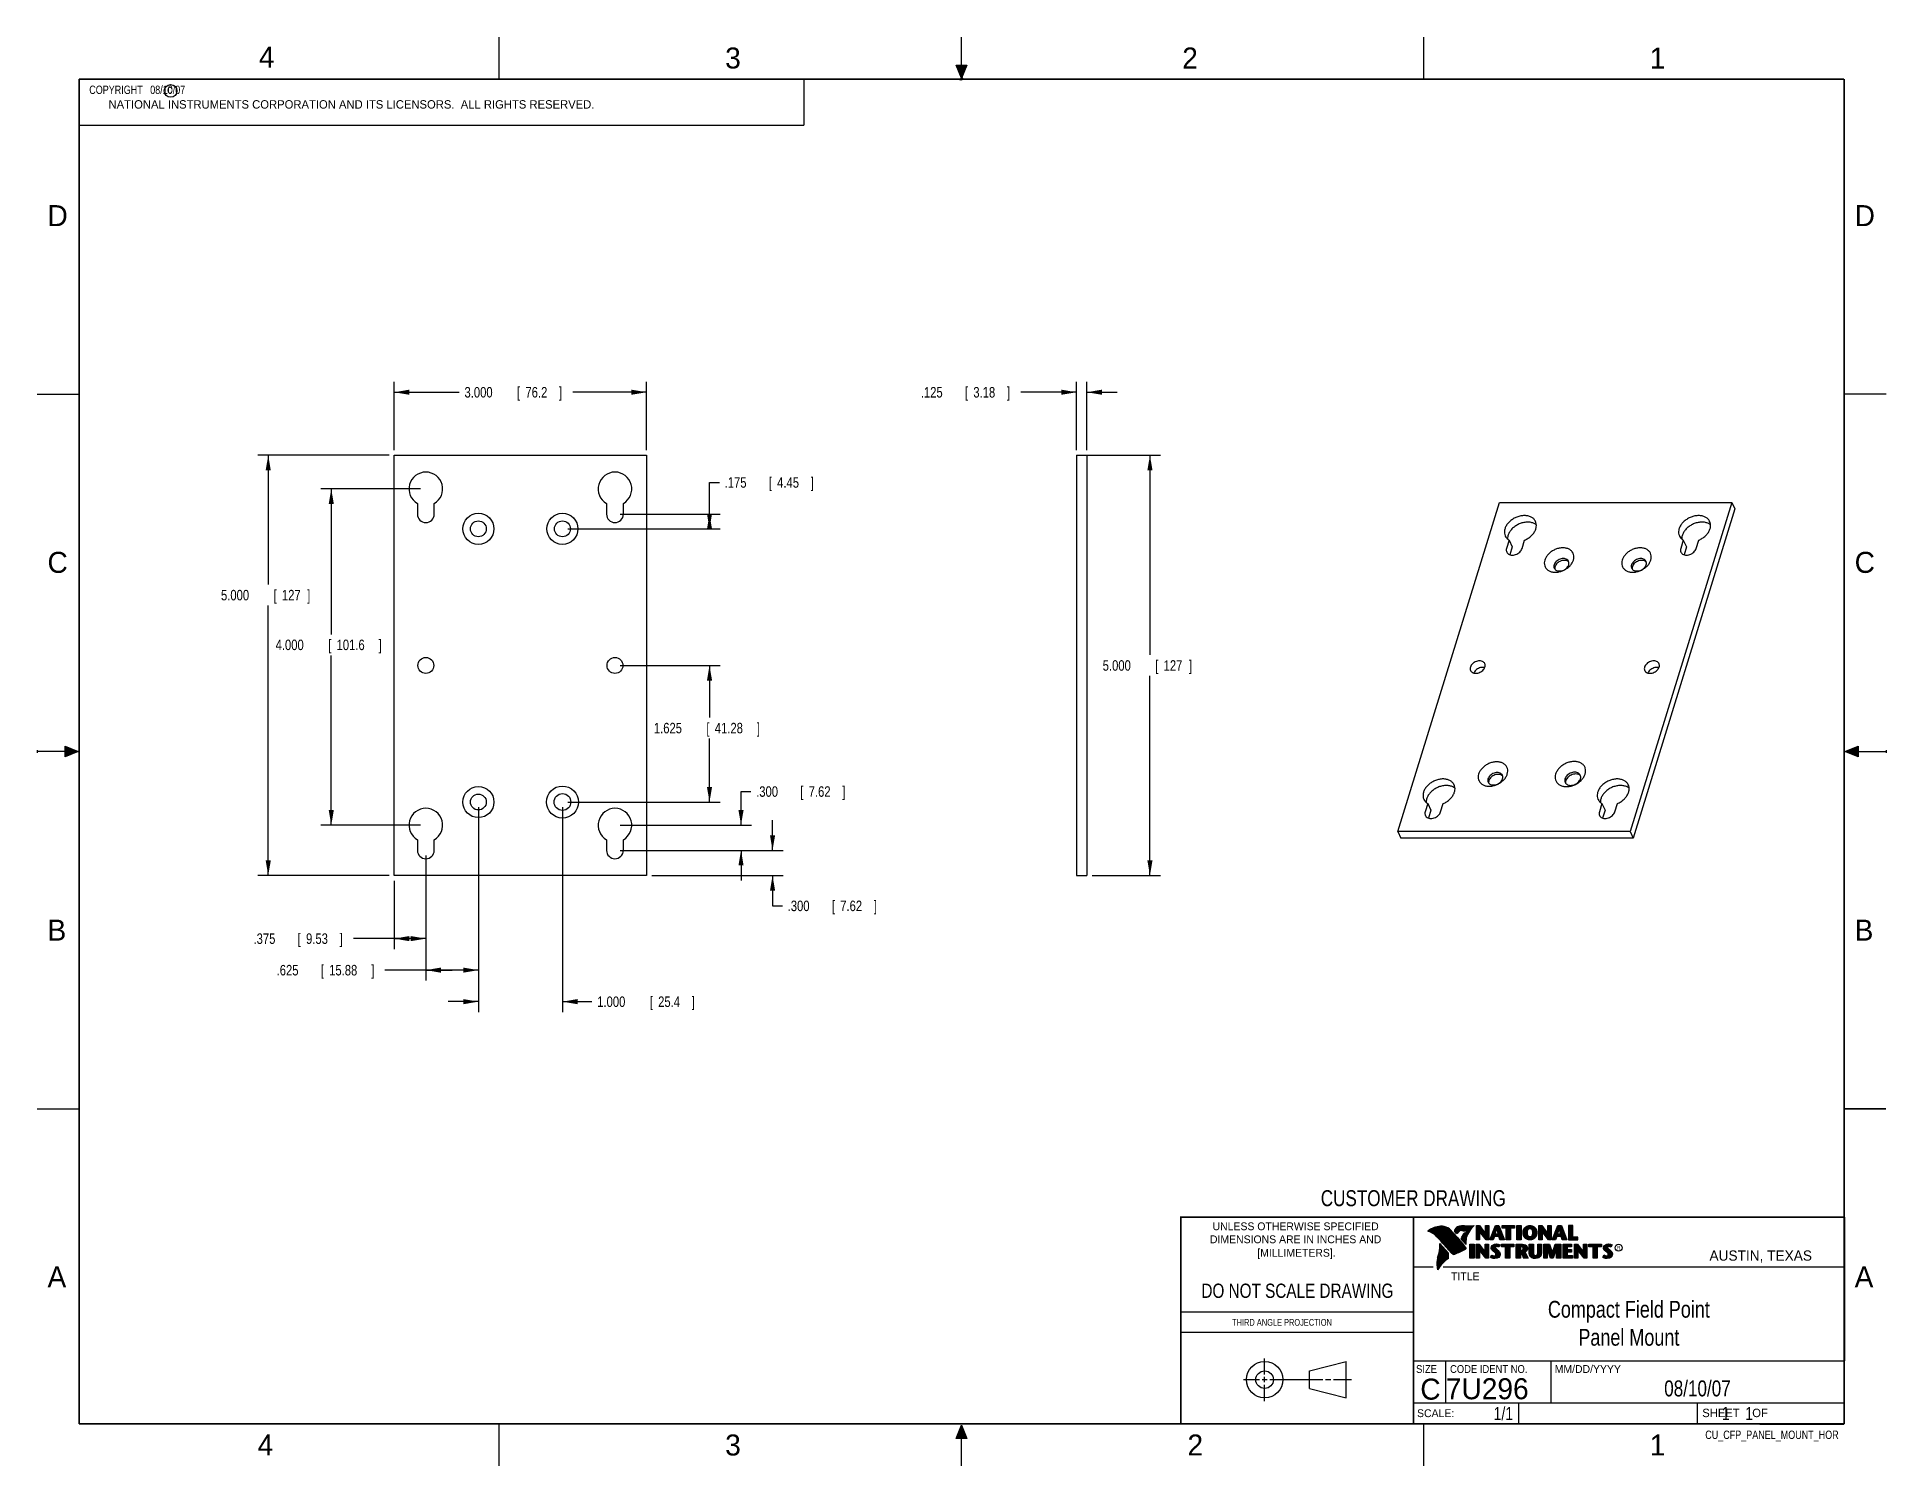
# Model space of a CAD drawing. Header units: inches. Extents: x 0 to 22, y 0 to 17.
import ezdxf
from ezdxf.enums import TextEntityAlignment as Align

# ---------------------------------------------------------------- set-up
doc = ezdxf.new("R2010")
doc.units = ezdxf.units.IN
doc.header["$LTSCALE"] = 1.21
doc.header["$MEASUREMENT"] = 0
doc.layers.get('0').update_dxf_attribs({"linetype": 'CONTINUOUS'})
doc.layers.add('DIMENSIONS', color=7, linetype='CONTINUOUS')
doc.styles.get("Standard").update_dxf_attribs({"font": 'txt', "width": 0.8})
doc.dimstyles.new('DIMSTYLE_1', dxfattribs={"dimtxt": 0.125, "dimasz": 0.18, "dimexe": 0.18, "dimexo": 0.0625, "dimgap": 0.09, "dimtad": 0, "dimtih": 1, "dimtoh": 1, "dimdec": 3, "dimzin": 4, "dimdsep": 46, "dimtxsty": 'STANDARD', "dimblk": '_FILLED', "dimblk1": '_FILLED', "dimblk2": '_FILLED', "dimcen": 0.09, "dimadec": 0, "dimazin": 0, "dimtp": 0.01, "dimtm": 0.01, "dimtfac": 1, "dimtdec": 3, "dimtofl": 0, "dimtmove": 0, "dimatfit": 3, "dimldrblk": '_FILLED', "dimfxl": 1, "dimtolj": 1, "dimtzin": 4, "dimarcsym": 0})

msp = doc.modelspace()

# ---------------------------------------------------------------- texts
at = {"color": 2, "linetype": 'CONTINUOUS'}
for s, height, p in [('4', 0.25, (2.64, 16.6369)), ('3', 0.25, (8.1875, 16.625)), ('2', 0.25, (13.625, 16.625)), ('1', 0.25, (19.1875, 16.625)), ('c', 0.1, (1.5463, 16.328)), ('NATIONAL INSTRUMENTS CORPORATION AND ITS LICENSORS.  ALL RIGHTS RESERVED.', 0.1, (0.851, 16.1482)), ('D', 0.25, (0.125, 14.75)), ('D', 0.25, (21.625, 14.75)), ('C', 0.25, (0.125, 10.625)), ('C', 0.25, (21.625, 10.625)), ('B', 0.25, (0.125, 6.25)), ('B', 0.25, (21.625, 6.25)), ('R', 0.0418, (18.7972, 2.5749)), ('AUSTIN, TEXAS', 0.121576, (19.898, 2.4426)), ('A', 0.25, (0.125, 2.125)), ('TITLE', 0.093, (16.8235, 2.21)), ('A', 0.25, (21.625, 2.125)), ('MM/DD/YYYY', 0.093, (18.0565, 1.1072)), ('SCALE:', 0.093, (16.4187, 0.5815)), ('SHEET    OF', 0.1, (19.8121, 0.5815)), ('4', 0.25, (2.625, 0.125)), ('3', 0.25, (8.1875, 0.125)), ('2', 0.25, (13.6875, 0.125)), ('1', 0.25, (19.1875, 0.125))]:
    msp.add_text(s, height=height, dxfattribs=at).set_placement(p)
at = {"color": 7, "linetype": 'CONTINUOUS', "width": 0.8}
for s, height, p in [('CUSTOMER DRAWING', 0.19, (16.3742, 3.0911)), ('DO NOT SCALE DRAWING', 0.17, (14.9953, 1.9998))]:
    msp.add_text(s, height=height, dxfattribs=at).set_placement(p, align=Align.CENTER)
at = {"color": 2, "linetype": 'CONTINUOUS'}
for s, p in [('UNLESS OTHERWISE SPECIFIED', (14.9742, 2.8049)), ('DIMENSIONS ARE IN INCHES AND', (14.9742, 2.6501)), ('[MILLIMETERS].', (14.9844, 2.4899))]:
    msp.add_text(s, height=0.093, dxfattribs=at).set_placement(p, align=Align.CENTER)
for s, height, width, p in [('THIRD ANGLE PROJECTION', 0.08, 0.8, (14.2178, 1.6686)), ('SIZE', 0.093, 0.9, (16.407, 1.1072)), ('CODE IDENT NO.', 0.093, 0.9, (16.8114, 1.1072))]:
    msp.add_text(s, height=height, dxfattribs=dict(at, width=width)).set_placement(p)
at = {"color": 7, "linetype": 'CONTINUOUS'}
msp.add_text('C', height=0.25, dxfattribs=at).set_placement((16.5785, 0.7893), align=Align.CENTER)
msp.add_text('7U296', height=0.25, dxfattribs=at).set_placement((16.7614, 0.7941))
at = {"color": 7, "linetype": 'CONTINUOUS', "width": 0.8}
msp.add_text('1/1', height=0.15625, dxfattribs=at).set_placement((17.5623, 0.5469), align=Align.RIGHT)
at = {"color": 2, "linetype": 'CONTINUOUS', "width": 0.8}
msp.add_text('CU_CFP_PANEL_MOUNT_HOR', height=0.1, dxfattribs=at).set_placement((21.4352, 0.3213), align=Align.RIGHT)
at = {"color": 2, "linetype": 'CONTINUOUS', "insert": (0.5624, 16.4219), "char_height": 0.1, "width": 1.76, "attachment_point": 1}
msp.add_mtext('  COPYRIGHT   08/10/07', dxfattribs=at)
at = {"color": 7, "linetype": 'CONTINUOUS'}
for s, insert, char_height, width, attachment_point in [('Compact Field Point\\PPanel Mount', (18.9387, 1.9646), 0.2, 3.04, 2), ('08/10/07 ', (19.755, 1.0181), 0.19, 1.368, 2), ('     1    1', (19.8125, 0.7031), 0.15625, 1.375, 1)]:
    msp.add_mtext(s, dxfattribs=dict(at, insert=insert, char_height=char_height, width=width, attachment_point=attachment_point))

# ---------------------------------------------------------------- blocks, each defined once
blk = doc.blocks.new('_FILLED')
at = {"color": 0, "linetype": 'BYBLOCK'}
blk.add_solid([(0, 0), (-1, 0.17), (-1, -0.17)], dxfattribs=at)
blk = doc.blocks.new('*D0')
at = {"layer": 'DIMENSIONS', "color": 2, "linetype": 'CONTINUOUS'}
for p, q in [((4.251, 12.086), (4.251, 12.899)), ((4.251, 12.774), (5.024, 12.774)), ((7.251, 12.774), (6.374, 12.774)), ((7.251, 12.086), (7.251, 12.899))]:
    blk.add_line(p, q, dxfattribs=at)
at = {"layer": 'DIMENSIONS', "color": 2, "linetype": 'CONTINUOUS', "xscale": 0.18, "yscale": 0.18, "zscale": 0.18, "rotation": 180}
blk.add_blockref('_FILLED', (4.251, 12.774), dxfattribs=at)
at = {"layer": 'DIMENSIONS', "color": 2, "linetype": 'CONTINUOUS', "xscale": 0.18, "yscale": 0.18, "zscale": 0.18}
blk.add_blockref('_FILLED', (7.251, 12.774), dxfattribs=at)
at = {"layer": 'DIMENSIONS', "color": 2, "linetype": 'CONTINUOUS', "width": 0.8}
for s, p in [('3.000', (5.086, 12.711)), ('[', (5.711, 12.711)), ('76.2', (5.811, 12.711)), (']', (6.211, 12.711))]:
    blk.add_text(s, height=0.125, dxfattribs=at).set_placement(p)
blk = doc.blocks.new('*D1')
at = {"layer": 'DIMENSIONS', "color": 2, "linetype": 'CONTINUOUS'}
for p, q in [((4.564, 11.624), (3.376, 11.624)), ((3.501, 11.624), (3.501, 9.893)), ((3.501, 7.624), (3.501, 9.643)), ((4.564, 7.624), (3.376, 7.624))]:
    blk.add_line(p, q, dxfattribs=at)
at = {"layer": 'DIMENSIONS', "color": 2, "linetype": 'CONTINUOUS', "xscale": 0.18, "yscale": 0.18, "zscale": 0.18}
for p, rotation in [((3.501, 11.624), 90), ((3.501, 7.624), 270)]:
    blk.add_blockref('_FILLED', p, dxfattribs=dict(at, rotation=rotation))
at = {"layer": 'DIMENSIONS', "color": 2, "linetype": 'CONTINUOUS', "width": 0.8}
for s, p in [('4.000', (2.839, 9.706)), ('[', (3.464, 9.706)), ('101.6', (3.564, 9.706)), (']', (4.064, 9.706))]:
    blk.add_text(s, height=0.125, dxfattribs=at).set_placement(p)
blk = doc.blocks.new('*D2')
at = {"layer": 'DIMENSIONS', "color": 2, "linetype": 'CONTINUOUS'}
for p, q in [((12.429, 12.024), (13.366, 12.024)), ((13.241, 12.024), (13.241, 9.649)), ((13.241, 7.024), (13.241, 9.399)), ((12.554, 7.024), (13.366, 7.024))]:
    blk.add_line(p, q, dxfattribs=at)
at = {"layer": 'DIMENSIONS', "color": 2, "linetype": 'CONTINUOUS', "xscale": 0.18, "yscale": 0.18, "zscale": 0.18}
for p, rotation in [((13.241, 12.024), 90), ((13.241, 7.024), 270)]:
    blk.add_blockref('_FILLED', p, dxfattribs=dict(at, rotation=rotation))
at = {"layer": 'DIMENSIONS', "color": 2, "linetype": 'CONTINUOUS', "width": 0.8}
for s, p in [('5.000', (12.679, 9.461)), ('[', (13.304, 9.461)), ('127', (13.404, 9.461)), (']', (13.704, 9.461))]:
    blk.add_text(s, height=0.125, dxfattribs=at).set_placement(p)
blk = doc.blocks.new('*D3')
at = {"layer": 'DIMENSIONS', "color": 2, "linetype": 'CONTINUOUS'}
for p, q in [((12.366, 12.774), (11.703, 12.774)), ((12.366, 12.086), (12.366, 12.899)), ((12.491, 12.086), (12.491, 12.899)), ((12.491, 12.774), (12.851, 12.774))]:
    blk.add_line(p, q, dxfattribs=at)
at = {"layer": 'DIMENSIONS', "color": 2, "linetype": 'CONTINUOUS', "xscale": 0.18, "yscale": 0.18, "zscale": 0.18}
blk.add_blockref('_FILLED', (12.366, 12.774), dxfattribs=at)
at = {"layer": 'DIMENSIONS', "color": 2, "linetype": 'CONTINUOUS', "xscale": 0.18, "yscale": 0.18, "zscale": 0.18, "rotation": 180}
blk.add_blockref('_FILLED', (12.491, 12.774), dxfattribs=at)
at = {"layer": 'DIMENSIONS', "color": 2, "linetype": 'CONTINUOUS', "width": 0.8}
for s, p in [('.125', (10.515, 12.711)), ('[', (11.04, 12.711)), ('3.18', (11.14, 12.711)), (']', (11.54, 12.711))]:
    blk.add_text(s, height=0.125, dxfattribs=at).set_placement(p)
blk = doc.blocks.new('*D4')
at = {"layer": 'DIMENSIONS', "color": 2, "linetype": 'CONTINUOUS'}
for p, q in [((4.626, 7.261), (4.626, 6.149)), ((4.251, 6.961), (4.251, 6.149)), ((4.439, 6.274), (3.764, 6.274)), ((4.251, 6.274), (4.439, 6.274)), ((4.626, 6.274), (4.439, 6.274))]:
    blk.add_line(p, q, dxfattribs=at)
at = {"layer": 'DIMENSIONS', "color": 2, "linetype": 'CONTINUOUS', "xscale": 0.18, "yscale": 0.18, "zscale": 0.18, "rotation": 180}
blk.add_blockref('_FILLED', (4.251, 6.274), dxfattribs=at)
at = {"layer": 'DIMENSIONS', "color": 2, "linetype": 'CONTINUOUS', "xscale": 0.18, "yscale": 0.18, "zscale": 0.18}
blk.add_blockref('_FILLED', (4.626, 6.274), dxfattribs=at)
at = {"layer": 'DIMENSIONS', "color": 2, "linetype": 'CONTINUOUS', "width": 0.8}
for s, p in [('.375', (2.576, 6.211)), ('[', (3.101, 6.211)), ('9.53', (3.201, 6.211)), (']', (3.601, 6.211))]:
    blk.add_text(s, height=0.125, dxfattribs=at).set_placement(p)
blk = doc.blocks.new('*D5')
at = {"layer": 'DIMENSIONS', "color": 2, "linetype": 'CONTINUOUS'}
for p, q in [((5.251, 7.836), (5.251, 5.774)), ((4.626, 7.261), (4.626, 5.774)), ((4.939, 5.899), (4.139, 5.899)), ((4.626, 5.899), (4.939, 5.899)), ((5.251, 5.899), (4.939, 5.899))]:
    blk.add_line(p, q, dxfattribs=at)
at = {"layer": 'DIMENSIONS', "color": 2, "linetype": 'CONTINUOUS', "xscale": 0.18, "yscale": 0.18, "zscale": 0.18, "rotation": 180}
blk.add_blockref('_FILLED', (4.626, 5.899), dxfattribs=at)
at = {"layer": 'DIMENSIONS', "color": 2, "linetype": 'CONTINUOUS', "xscale": 0.18, "yscale": 0.18, "zscale": 0.18}
blk.add_blockref('_FILLED', (5.251, 5.899), dxfattribs=at)
at = {"layer": 'DIMENSIONS', "color": 2, "linetype": 'CONTINUOUS', "width": 0.8}
for s, p in [('.625', (2.851, 5.836)), ('[', (3.376, 5.836)), ('15.88', (3.476, 5.836)), (']', (3.976, 5.836))]:
    blk.add_text(s, height=0.125, dxfattribs=at).set_placement(p)
blk = doc.blocks.new('*D6')
at = {"layer": 'DIMENSIONS', "color": 2, "linetype": 'CONTINUOUS'}
for p, q in [((5.251, 7.836), (5.251, 5.399)), ((6.251, 7.836), (6.251, 5.399)), ((5.251, 5.524), (4.891, 5.524)), ((6.251, 5.524), (6.602, 5.524))]:
    blk.add_line(p, q, dxfattribs=at)
at = {"layer": 'DIMENSIONS', "color": 2, "linetype": 'CONTINUOUS', "xscale": 0.18, "yscale": 0.18, "zscale": 0.18}
blk.add_blockref('_FILLED', (5.251, 5.524), dxfattribs=at)
at = {"layer": 'DIMENSIONS', "color": 2, "linetype": 'CONTINUOUS', "xscale": 0.18, "yscale": 0.18, "zscale": 0.18, "rotation": 180}
blk.add_blockref('_FILLED', (6.251, 5.524), dxfattribs=at)
at = {"layer": 'DIMENSIONS', "color": 2, "linetype": 'CONTINUOUS', "width": 0.8}
for s, p in [('1.000', (6.665, 5.461)), ('[', (7.29, 5.461)), ('25.4', (7.39, 5.461)), (']', (7.79, 5.461))]:
    blk.add_text(s, height=0.125, dxfattribs=at).set_placement(p)
blk = doc.blocks.new('*D7')
at = {"layer": 'DIMENSIONS', "color": 2, "linetype": 'CONTINUOUS'}
for p, q in [((8.751, 7.324), (8.751, 7.684)), ((6.939, 7.324), (8.876, 7.324)), ((7.314, 7.024), (8.876, 7.024)), ((8.751, 7.024), (8.751, 6.663)), ((8.751, 6.663), (8.869, 6.663))]:
    blk.add_line(p, q, dxfattribs=at)
at = {"layer": 'DIMENSIONS', "color": 2, "linetype": 'CONTINUOUS', "xscale": 0.18, "yscale": 0.18, "zscale": 0.18}
for p, rotation in [((8.751, 7.324), 270), ((8.751, 7.024), 90)]:
    blk.add_blockref('_FILLED', p, dxfattribs=dict(at, rotation=rotation))
at = {"layer": 'DIMENSIONS', "color": 2, "linetype": 'CONTINUOUS', "width": 0.8}
for s, p in [('.300', (8.931, 6.601)), ('[', (9.456, 6.601)), ('7.62', (9.556, 6.601)), (']', (9.956, 6.601))]:
    blk.add_text(s, height=0.125, dxfattribs=at).set_placement(p)
blk = doc.blocks.new('*D8')
at = {"layer": 'DIMENSIONS', "color": 2, "linetype": 'CONTINUOUS'}
for p, q in [((8.376, 7.624), (8.376, 8.023)), ((8.376, 8.023), (8.494, 8.023)), ((6.939, 7.624), (8.501, 7.624)), ((6.939, 7.324), (8.501, 7.324)), ((8.376, 7.324), (8.376, 6.964))]:
    blk.add_line(p, q, dxfattribs=at)
at = {"layer": 'DIMENSIONS', "color": 2, "linetype": 'CONTINUOUS', "xscale": 0.18, "yscale": 0.18, "zscale": 0.18}
for p, rotation in [((8.376, 7.624), 270), ((8.376, 7.324), 90)]:
    blk.add_blockref('_FILLED', p, dxfattribs=dict(at, rotation=rotation))
at = {"layer": 'DIMENSIONS', "color": 2, "linetype": 'CONTINUOUS', "width": 0.8}
for s, p in [('.300', (8.556, 7.961)), ('[', (9.081, 7.961)), ('7.62', (9.181, 7.961)), (']', (9.581, 7.961))]:
    blk.add_text(s, height=0.125, dxfattribs=at).set_placement(p)
blk = doc.blocks.new('*D9')
at = {"layer": 'DIMENSIONS', "color": 2, "linetype": 'CONTINUOUS'}
for p, q in [((6.939, 9.524), (8.126, 9.524)), ((8.001, 9.524), (8.001, 8.904)), ((8.001, 7.899), (8.001, 8.654)), ((6.314, 7.899), (8.126, 7.899))]:
    blk.add_line(p, q, dxfattribs=at)
at = {"layer": 'DIMENSIONS', "color": 2, "linetype": 'CONTINUOUS', "xscale": 0.18, "yscale": 0.18, "zscale": 0.18}
for p, rotation in [((8.001, 9.524), 90), ((8.001, 7.899), 270)]:
    blk.add_blockref('_FILLED', p, dxfattribs=dict(at, rotation=rotation))
at = {"layer": 'DIMENSIONS', "color": 2, "linetype": 'CONTINUOUS', "width": 0.8}
for s, p in [('1.625', (7.339, 8.716)), ('[', (7.964, 8.716)), ('41.28', (8.064, 8.716)), (']', (8.564, 8.716))]:
    blk.add_text(s, height=0.125, dxfattribs=at).set_placement(p)
blk = doc.blocks.new('*D10')
at = {"layer": 'DIMENSIONS', "color": 2, "linetype": 'CONTINUOUS'}
for p, q in [((4.189, 12.024), (2.626, 12.024)), ((2.751, 12.024), (2.751, 10.486)), ((2.751, 7.024), (2.751, 10.236)), ((4.189, 7.024), (2.626, 7.024))]:
    blk.add_line(p, q, dxfattribs=at)
at = {"layer": 'DIMENSIONS', "color": 2, "linetype": 'CONTINUOUS', "xscale": 0.18, "yscale": 0.18, "zscale": 0.18}
for p, rotation in [((2.751, 12.024), 90), ((2.751, 7.024), 270)]:
    blk.add_blockref('_FILLED', p, dxfattribs=dict(at, rotation=rotation))
at = {"layer": 'DIMENSIONS', "color": 2, "linetype": 'CONTINUOUS', "width": 0.8}
for s, p in [('5.000', (2.189, 10.298)), ('[', (2.814, 10.298)), ('127', (2.914, 10.298)), (']', (3.214, 10.298))]:
    blk.add_text(s, height=0.125, dxfattribs=at).set_placement(p)
blk = doc.blocks.new('*D11')
at = {"layer": 'DIMENSIONS', "color": 2, "linetype": 'CONTINUOUS'}
for p, q in [((8.001, 11.236), (8.001, 11.701)), ((8.001, 11.701), (8.119, 11.701)), ((6.939, 11.324), (8.126, 11.324)), ((8.001, 11.324), (8.001, 11.236)), ((8.001, 11.149), (8.001, 11.236)), ((6.314, 11.149), (8.126, 11.149))]:
    blk.add_line(p, q, dxfattribs=at)
at = {"layer": 'DIMENSIONS', "color": 2, "linetype": 'CONTINUOUS', "xscale": 0.18, "yscale": 0.18, "zscale": 0.18}
for p, rotation in [((8.001, 11.149), 270), ((8.001, 11.324), 90)]:
    blk.add_blockref('_FILLED', p, dxfattribs=dict(at, rotation=rotation))
at = {"layer": 'DIMENSIONS', "color": 2, "linetype": 'CONTINUOUS', "width": 0.8}
for s, p in [('.175', (8.181, 11.638)), ('[', (8.706, 11.638)), ('4.45', (8.806, 11.638)), (']', (9.206, 11.638))]:
    blk.add_text(s, height=0.125, dxfattribs=at).set_placement(p)

# ---------------------------------------------------------------- dimensions: what is measured, and where the dimension line sits
at = {"layer": 'DIMENSIONS', "color": 2, "linetype": 'CONTINUOUS'}
for base, p1, p2, picture, middle in [((7.2512, 12.7739), (4.2512, 12.0864), (7.2512, 12.0864), '*D0', (5.6986, 12.7739)), ((5.2512, 5.8989), (4.6262, 7.2614), (5.2512, 7.8364), '*D5', (3.4637, 5.8989)), ((6.2512, 5.5239), (5.2512, 7.8364), (6.2512, 7.8364), '*D6', (7.2775, 5.5239)), ((4.6262, 6.2739), (4.2512, 6.9614), (4.6262, 7.2614), '*D4', (3.1387, 6.2739))]:
    dim = msp.add_linear_dim(base=base, p1=p1, p2=p2, dimstyle='DIMSTYLE_1', dxfattribs=at)
    dim.commit()
    dim.dimension.update_dxf_attribs({"geometry": picture, "text_midpoint": middle, "dimtype": 160})
for base, p1, p2, angle, picture, middle in [((12.3663, 12.7739), (12.4913, 12.0864), (12.3663, 12.0864), 180, '*D3', (11.0778, 12.7739)), ((2.7512, 7.0239), (4.1887, 12.0239), (4.1887, 7.0239), 270, '*D10', (2.7512, 10.3606)), ((13.2413, 7.0239), (12.4288, 12.0239), (12.5538, 7.0239), 270, '*D2', (13.2413, 9.5239)), ((8.0012, 11.3239), (6.3137, 11.1489), (6.9387, 11.3239), 90, '*D11', (8.7437, 11.701)), ((3.5012, 11.6239), (4.5637, 7.6239), (4.5637, 11.6239), 90, '*D1', (3.5012, 9.7685)), ((8.0012, 9.5239), (6.3137, 7.8989), (6.9387, 9.5239), 90, '*D9', (8.0012, 8.7787)), ((8.3762, 7.6239), (6.9387, 7.3239), (6.9387, 7.6239), 90, '*D8', (9.1187, 8.023)), ((8.7512, 7.3239), (7.3137, 7.0239), (6.9387, 7.3239), 90, '*D7', (9.4937, 6.6633))]:
    dim = msp.add_linear_dim(base=base, p1=p1, p2=p2, angle=angle, dimstyle='DIMSTYLE_1', dxfattribs=at)
    dim.commit()
    dim.dimension.update_dxf_attribs({"geometry": picture, "text_midpoint": middle, "dimtype": 160})

# ---------------------------------------------------------------- hatches: boundary and pattern name
at = {"linetype": 'CONTINUOUS'}
for points in [[(11, 16.51), (10.9375, 16.6663), (11.0625, 16.6663)], [(0.3337, 8.5625), (0.49, 8.5), (0.3337, 8.4375)], [(21.6663, 8.5625), (21.6663, 8.4375), (21.51, 8.5)], [(10.9375, 0.3287), (11, 0.485), (11.0625, 0.3287)]]:
    msp.add_hatch(color=2, dxfattribs=at).paths.add_polyline_path(points)

# ---------------------------------------------------------------- linework, layer by layer
at = {"color": 2, "linetype": 'CONTINUOUS'}
for p, q in [((5.5, 16.5), (5.5, 17)), ((11, 16.485), (11, 17)), ((16.5, 16.5), (16.5, 17)), ((11, 16.51), (10.9375, 16.6663)), ((10.9375, 16.6663), (11.0625, 16.6663)), ((11.015, 16.515), (10.985, 16.485)), ((10.985, 16.485), (11, 16.515)), ((11.0625, 16.6663), (11, 16.51)), ((11, 16.485), (11.015, 16.515)), ((0.4999, 16.5), (9.1249, 16.5)), ((0.4999, 16.5), (0.4999, 15.9531)), ((9.1249, 16.5), (9.1249, 15.9531)), ((0.4999, 15.9531), (9.1249, 15.9531)), ((0, 12.75), (0.5, 12.75)), ((22, 12.75), (21.5, 12.75)), ((0, 8.515), (0, 8.485)), ((0.49, 8.5), (0, 8.5)), ((0.3337, 8.4375), (0.3337, 8.5625)), ((0.3337, 8.5625), (0.49, 8.5)), ((0.49, 8.5), (0.3337, 8.4375)), ((21.51, 8.5), (21.6663, 8.5625)), ((21.51, 8.5), (22, 8.5)), ((21.6663, 8.4375), (21.51, 8.5)), ((21.6663, 8.5625), (21.6663, 8.4375)), ((22, 8.515), (22, 8.485)), ((0, 4.25), (0.5, 4.25)), ((16.3737, 2.9596), (21.5037, 2.9596)), ((16.3737, 2.9596), (16.3737, 1.2496)), ((16.375, 2.96), (21.5, 2.96)), ((21.5037, 2.9596), (21.5037, 1.2496)), ((16.5578, 2.796), (16.5578, 2.7989)), ((16.5646, 2.7936), (16.5646, 2.8033)), ((16.5714, 2.7909), (16.5714, 2.8075)), ((16.5782, 2.788), (16.5782, 2.8116)), ((16.5851, 2.7849), (16.5851, 2.8154)), ((16.5919, 2.7815), (16.5919, 2.819)), ((16.5987, 2.7778), (16.5987, 2.8221)), ((16.6055, 2.7738), (16.6055, 2.8249)), ((16.6124, 2.7696), (16.6124, 2.8276)), ((16.6192, 2.765), (16.6192, 2.8301)), ((16.626, 2.7601), (16.626, 2.8325)), ((16.6329, 2.7549), (16.6329, 2.8347)), ((16.6397, 2.7492), (16.6397, 2.8367)), ((16.6465, 2.7431), (16.6465, 2.8386)), ((16.6533, 2.7366), (16.6533, 2.8403)), ((16.6602, 2.7295), (16.6602, 2.8419)), ((16.667, 2.7221), (16.667, 2.8435)), ((16.6738, 2.7146), (16.6738, 2.8449)), ((16.6806, 2.707), (16.6806, 2.8459)), ((16.6875, 2.6995), (16.6875, 2.8467)), ((16.7939, 2.533), (16.6919, 2.6489)), ((16.6943, 2.6918), (16.6943, 2.8472)), ((16.7011, 2.6841), (16.7011, 2.8474)), ((16.708, 2.6764), (16.708, 2.8474)), ((16.7148, 2.6685), (16.7148, 2.847)), ((16.7216, 2.6607), (16.7216, 2.8465)), ((16.7284, 2.6527), (16.7284, 2.8456)), ((16.7353, 2.6447), (16.7353, 2.8445)), ((16.7421, 2.6366), (16.7421, 2.8431)), ((16.7489, 2.6285), (16.7489, 2.8417)), ((16.7557, 2.6204), (16.7557, 2.84)), ((16.7626, 2.6125), (16.7626, 2.8378)), ((16.7694, 2.6046), (16.7694, 2.8352)), ((16.7762, 2.5968), (16.7762, 2.8321)), ((16.7831, 2.5891), (16.7831, 2.8284)), ((16.7899, 2.5815), (16.7899, 2.8242)), ((16.7967, 2.5739), (16.7967, 2.8193)), ((16.8035, 2.5665), (16.8035, 2.8136)), ((16.8104, 2.5591), (16.8104, 2.807)), ((16.8172, 2.5519), (16.8172, 2.7996)), ((16.824, 2.5447), (16.824, 2.7924)), ((16.8308, 2.5375), (16.8308, 2.7853)), ((16.8377, 2.5314), (16.8377, 2.7781)), ((16.8445, 2.5262), (16.8445, 2.7709)), ((16.8513, 2.523), (16.8513, 2.7637)), ((16.8581, 2.5224), (16.8581, 2.7565)), ((16.8864, 2.7664), (16.8632, 2.7937)), ((16.865, 2.5241), (16.865, 2.7493)), ((16.8877, 2.7723), (16.8682, 2.7952)), ((16.8718, 2.791), (16.8718, 2.8085)), ((16.8718, 2.527), (16.8718, 2.7421)), ((16.8786, 2.783), (16.8786, 2.8206)), ((16.8786, 2.5298), (16.8786, 2.7348)), ((16.8855, 2.7749), (16.8855, 2.8281)), ((16.8855, 2.5327), (16.8855, 2.727)), ((16.8923, 2.7747), (16.8923, 2.8335)), ((16.8923, 2.5356), (16.8923, 2.7187)), ((16.8991, 2.7788), (16.8991, 2.8375)), ((16.8991, 2.5385), (16.8991, 2.7104)), ((16.9059, 2.7837), (16.9059, 2.8408)), ((16.9059, 2.5415), (16.9059, 2.7022)), ((16.9128, 2.7896), (16.9128, 2.8436)), ((16.9128, 2.5446), (16.9128, 2.6939)), ((16.9196, 2.7966), (16.9196, 2.8459)), ((16.9196, 2.5477), (16.9196, 2.6856)), ((16.9264, 2.8018), (16.9264, 2.8477)), ((16.9264, 2.5508), (16.9264, 2.6774)), ((16.9332, 2.8053), (16.9332, 2.849)), ((16.9332, 2.554), (16.9332, 2.6691)), ((16.9401, 2.8077), (16.9401, 2.8499)), ((16.9401, 2.5573), (16.9401, 2.6608)), ((16.9616, 2.6797), (16.9434, 2.7005)), ((16.9469, 2.8082), (16.9469, 2.8509)), ((16.9469, 2.5606), (16.9469, 2.6526)), ((16.9653, 2.6828), (16.9492, 2.7013)), ((16.9537, 2.8069), (16.9537, 2.8518)), ((16.9537, 2.696), (16.9537, 2.7109)), ((16.9537, 2.5639), (16.9537, 2.6443)), ((16.9606, 2.8048), (16.9606, 2.8525)), ((16.9606, 2.6882), (16.9606, 2.7266)), ((16.9674, 2.8034), (16.9674, 2.8531)), ((16.9674, 2.6802), (16.9674, 2.7444)), ((16.9742, 2.8027), (16.9742, 2.8536)), ((16.9742, 2.672), (16.9742, 2.7568)), ((16.981, 2.8023), (16.981, 2.854)), ((16.981, 2.664), (16.981, 2.7634)), ((16.9838, 2.8589), (17.0997, 2.8607)), ((16.9839, 2.8541), (17.087, 2.8557)), ((16.9879, 2.802), (16.9879, 2.8542)), ((16.9879, 2.6563), (16.9879, 2.7665)), ((16.999, 2.637), (16.9946, 2.6418)), ((16.9947, 2.8019), (16.9947, 2.8543)), ((16.9947, 2.6748), (16.9947, 2.7683)), ((17.0015, 2.8005), (17.0015, 2.8544)), ((17.0015, 2.7195), (17.0015, 2.7694)), ((17.0083, 2.7963), (17.0083, 2.8545)), ((17.0083, 2.7388), (17.0083, 2.7698)), ((17.0152, 2.755), (17.0152, 2.8546)), ((17.022, 2.7691), (17.022, 2.8547)), ((17.0288, 2.7817), (17.0288, 2.8548)), ((17.0357, 2.7931), (17.0357, 2.8549)), ((17.0425, 2.8035), (17.0425, 2.855)), ((17.0493, 2.8131), (17.0493, 2.8551)), ((17.0561, 2.822), (17.0561, 2.8552)), ((17.063, 2.8303), (17.063, 2.8553)), ((17.0698, 2.8381), (17.0698, 2.8554)), ((17.0766, 2.8454), (17.0766, 2.8555)), ((17.1243, 2.8592), (17.1609, 2.8592)), ((17.1243, 2.6915), (17.1243, 2.8592)), ((17.1637, 2.6915), (17.1243, 2.6915)), ((17.1291, 2.8543), (17.1585, 2.8543)), ((17.1291, 2.6963), (17.1291, 2.8543)), ((17.1589, 2.6963), (17.1291, 2.6963)), ((17.1381, 2.6963), (17.1381, 2.8543)), ((17.1447, 2.6963), (17.1447, 2.8543)), ((17.1514, 2.6963), (17.1514, 2.8543)), ((17.1589, 2.8042), (17.1581, 2.8543)), ((17.1585, 2.8543), (17.2383, 2.7492)), ((17.2418, 2.6963), (17.1589, 2.8042)), ((17.1589, 2.8042), (17.1589, 2.6963)), ((17.1609, 2.8592), (17.2334, 2.7636)), ((17.2395, 2.6915), (17.1637, 2.7899)), ((17.1637, 2.7899), (17.1637, 2.6915)), ((17.1648, 2.7965), (17.1648, 2.8461)), ((17.1714, 2.7879), (17.1714, 2.8373)), ((17.1781, 2.7792), (17.1781, 2.8285)), ((17.1848, 2.7705), (17.1848, 2.8197)), ((17.1915, 2.7618), (17.1915, 2.8109)), ((17.1981, 2.7531), (17.1981, 2.8021)), ((17.2048, 2.7445), (17.2048, 2.7933)), ((17.2115, 2.7358), (17.2115, 2.7845)), ((17.2182, 2.7271), (17.2182, 2.7757)), ((17.2248, 2.7184), (17.2248, 2.7669)), ((17.2315, 2.7098), (17.2315, 2.7581)), ((17.2334, 2.8592), (17.2732, 2.8592)), ((17.2334, 2.7636), (17.2334, 2.8592)), ((17.2382, 2.7011), (17.2383, 2.7492)), ((17.2383, 2.8543), (17.2684, 2.8543)), ((17.2383, 2.7492), (17.2383, 2.8543)), ((17.2732, 2.6915), (17.2395, 2.6915)), ((17.2684, 2.6963), (17.2418, 2.6963)), ((17.2449, 2.6963), (17.2449, 2.8543)), ((17.2515, 2.6963), (17.2515, 2.8543)), ((17.2582, 2.6963), (17.2582, 2.8543)), ((17.2649, 2.6963), (17.2649, 2.8543)), ((17.2684, 2.8543), (17.2684, 2.6963)), ((17.2732, 2.8592), (17.2732, 2.6915)), ((17.2831, 2.6915), (17.3516, 2.8591)), ((17.3228, 2.6915), (17.2831, 2.6915)), ((17.2903, 2.6964), (17.3548, 2.8542)), ((17.3195, 2.6964), (17.2903, 2.6964)), ((17.2983, 2.6964), (17.2983, 2.7158)), ((17.3049, 2.6964), (17.3049, 2.7322)), ((17.3116, 2.6964), (17.3116, 2.7485)), ((17.3183, 2.6964), (17.3183, 2.7648)), ((17.3356, 2.7364), (17.3195, 2.6964)), ((17.3388, 2.7316), (17.3228, 2.6915)), ((17.325, 2.7101), (17.325, 2.7812)), ((17.3316, 2.7267), (17.3316, 2.7975)), ((17.394, 2.7364), (17.3356, 2.7364)), ((17.3383, 2.7364), (17.3383, 2.8138)), ((17.3905, 2.7316), (17.3388, 2.7316)), ((17.3409, 2.7533), (17.3624, 2.8228)), ((17.389, 2.7533), (17.3409, 2.7533)), ((17.345, 2.7666), (17.345, 2.8302)), ((17.345, 2.7364), (17.345, 2.7533)), ((17.3475, 2.7581), (17.3659, 2.8179)), ((17.3827, 2.7581), (17.3475, 2.7581)), ((17.3516, 2.8591), (17.3938, 2.8591)), ((17.3517, 2.7882), (17.3517, 2.8465)), ((17.3517, 2.7364), (17.3517, 2.7533)), ((17.3548, 2.8542), (17.3905, 2.8542)), ((17.3583, 2.8098), (17.3583, 2.8542)), ((17.3583, 2.7364), (17.3583, 2.7533)), ((17.3624, 2.8228), (17.3701, 2.8228)), ((17.365, 2.8228), (17.365, 2.8542)), ((17.365, 2.7364), (17.365, 2.7533)), ((17.3659, 2.8179), (17.3664, 2.8179)), ((17.3664, 2.8179), (17.3827, 2.7581)), ((17.3701, 2.8228), (17.389, 2.7533)), ((17.3717, 2.817), (17.3717, 2.8542)), ((17.3717, 2.7364), (17.3717, 2.7533)), ((17.3784, 2.7925), (17.3784, 2.8542)), ((17.3784, 2.7364), (17.3784, 2.7533)), ((17.385, 2.7679), (17.385, 2.8542)), ((17.385, 2.7364), (17.385, 2.7533)), ((17.3905, 2.8542), (17.4504, 2.6964)), ((17.4039, 2.6915), (17.3905, 2.7316)), ((17.3917, 2.7364), (17.3917, 2.851)), ((17.3938, 2.8591), (17.4574, 2.6915)), ((17.4074, 2.6964), (17.394, 2.7364)), ((17.3984, 2.7232), (17.3984, 2.8334)), ((17.4574, 2.6915), (17.4039, 2.6915)), ((17.4051, 2.7034), (17.4051, 2.8158)), ((17.4504, 2.6964), (17.4074, 2.6964)), ((17.4118, 2.6964), (17.4118, 2.7982)), ((17.4184, 2.6964), (17.4184, 2.7806)), ((17.4251, 2.6964), (17.4251, 2.763)), ((17.4318, 2.6964), (17.4318, 2.7455)), ((17.4327, 2.8591), (17.5802, 2.8591)), ((17.4327, 2.8278), (17.4327, 2.8591)), ((17.481, 2.8278), (17.4327, 2.8278)), ((17.4375, 2.8542), (17.5753, 2.8542)), ((17.4375, 2.8327), (17.4375, 2.8542)), ((17.4859, 2.8327), (17.4375, 2.8327)), ((17.4385, 2.6964), (17.4385, 2.7279)), ((17.4451, 2.8327), (17.4451, 2.8542)), ((17.4451, 2.6964), (17.4451, 2.7103)), ((17.4518, 2.8327), (17.4518, 2.8542)), ((17.4585, 2.8327), (17.4585, 2.8542)), ((17.4652, 2.8327), (17.4652, 2.8542)), ((17.4718, 2.8327), (17.4718, 2.8542)), ((17.4785, 2.8327), (17.4785, 2.8542)), ((17.481, 2.6915), (17.481, 2.8278)), ((17.5318, 2.6915), (17.481, 2.6915)), ((17.4859, 2.8327), (17.4852, 2.8542)), ((17.4859, 2.6964), (17.4859, 2.8327)), ((17.5269, 2.6964), (17.4859, 2.6964)), ((17.4919, 2.6964), (17.4919, 2.8542)), ((17.4985, 2.6964), (17.4985, 2.8542)), ((17.5052, 2.6964), (17.5052, 2.8542)), ((17.5119, 2.6964), (17.5119, 2.8542)), ((17.5186, 2.6964), (17.5186, 2.8542)), ((17.5269, 2.8327), (17.5252, 2.8542)), ((17.5753, 2.8327), (17.5269, 2.8327)), ((17.5269, 2.8327), (17.5269, 2.6964)), ((17.5802, 2.8278), (17.5318, 2.8278)), ((17.5318, 2.8278), (17.5318, 2.6915)), ((17.5319, 2.8327), (17.5319, 2.8542)), ((17.5386, 2.8327), (17.5386, 2.8542)), ((17.5453, 2.8327), (17.5453, 2.8542)), ((17.5519, 2.8327), (17.5519, 2.8542)), ((17.5586, 2.8327), (17.5586, 2.8542)), ((17.5653, 2.8327), (17.5653, 2.8542)), ((17.572, 2.8327), (17.572, 2.8542)), ((17.5753, 2.8542), (17.5753, 2.8327)), ((17.5802, 2.8591), (17.5802, 2.8278)), ((17.6059, 2.8591), (17.6565, 2.8591)), ((17.6059, 2.6915), (17.6059, 2.8591)), ((17.6565, 2.6915), (17.6059, 2.6915)), ((17.6108, 2.8542), (17.6516, 2.8542)), ((17.6108, 2.6964), (17.6108, 2.8542)), ((17.6516, 2.6964), (17.6108, 2.6964)), ((17.6187, 2.6964), (17.6187, 2.8542)), ((17.6254, 2.6964), (17.6254, 2.8542)), ((17.632, 2.6964), (17.632, 2.8542)), ((17.6387, 2.6964), (17.6387, 2.8542)), ((17.6454, 2.6964), (17.6454, 2.8542)), ((17.6516, 2.8542), (17.6516, 2.6964)), ((17.6565, 2.8591), (17.6565, 2.6915)), ((17.6849, 2.7803), (17.6851, 2.7836)), ((17.6849, 2.7769), (17.6849, 2.7803)), ((17.6849, 2.7735), (17.6849, 2.7769)), ((17.6851, 2.7701), (17.6849, 2.7735)), ((17.6851, 2.7836), (17.6853, 2.7869)), ((17.6854, 2.7668), (17.6851, 2.7701)), ((17.6853, 2.7869), (17.6857, 2.7901)), ((17.6859, 2.7634), (17.6854, 2.7668)), ((17.6857, 2.7901), (17.6862, 2.7933)), ((17.6864, 2.76), (17.6859, 2.7634)), ((17.6862, 2.7933), (17.6868, 2.7964)), ((17.687, 2.7567), (17.6864, 2.76)), ((17.6868, 2.7964), (17.6876, 2.7995)), ((17.6878, 2.7535), (17.687, 2.7567)), ((17.6876, 2.7995), (17.6884, 2.8024)), ((17.6886, 2.7503), (17.6878, 2.7535)), ((17.6884, 2.8024), (17.6893, 2.8053)), ((17.6895, 2.7471), (17.6886, 2.7503)), ((17.6893, 2.8053), (17.6904, 2.8081)), ((17.6905, 2.7441), (17.6895, 2.7471)), ((17.6904, 2.8081), (17.6915, 2.8108)), ((17.6905, 2.7441), (17.6904, 2.8081)), ((17.6917, 2.7411), (17.6905, 2.7441)), ((17.6915, 2.8108), (17.6928, 2.8135)), ((17.6929, 2.7383), (17.6917, 2.7411)), ((17.6928, 2.8135), (17.6942, 2.8161)), ((17.6942, 2.7355), (17.6929, 2.7383)), ((17.6942, 2.8161), (17.6957, 2.8186)), ((17.6956, 2.7327), (17.6942, 2.7355)), ((17.6971, 2.7301), (17.6956, 2.7327)), ((17.6957, 2.8186), (17.6973, 2.8211)), ((17.6971, 2.7301), (17.6973, 2.8211)), ((17.6987, 2.7275), (17.6971, 2.7301)), ((17.6973, 2.8211), (17.699, 2.8236)), ((17.7003, 2.725), (17.6987, 2.7275)), ((17.699, 2.8236), (17.7008, 2.826)), ((17.7021, 2.7226), (17.7003, 2.725)), ((17.7008, 2.826), (17.7028, 2.8284)), ((17.704, 2.7203), (17.7021, 2.7226)), ((17.7028, 2.8284), (17.7048, 2.8307)), ((17.704, 2.7203), (17.7048, 2.8307)), ((17.706, 2.7181), (17.704, 2.7203)), ((17.7048, 2.8307), (17.707, 2.833)), ((17.708, 2.7159), (17.706, 2.7181)), ((17.707, 2.833), (17.7092, 2.8351)), ((17.7102, 2.7138), (17.708, 2.7159)), ((17.7092, 2.8351), (17.7114, 2.8372)), ((17.7102, 2.7138), (17.7114, 2.8372)), ((17.7124, 2.7119), (17.7102, 2.7138)), ((17.7114, 2.8372), (17.7138, 2.8392)), ((17.7147, 2.71), (17.7124, 2.7119)), ((17.7138, 2.8392), (17.7162, 2.841)), ((17.717, 2.7082), (17.7147, 2.71)), ((17.7162, 2.841), (17.7186, 2.8427)), ((17.717, 2.7082), (17.7186, 2.8427)), ((17.7195, 2.7066), (17.717, 2.7082)), ((17.7186, 2.8427), (17.721, 2.8444)), ((17.722, 2.705), (17.7195, 2.7066)), ((17.721, 2.8444), (17.7235, 2.8459)), ((17.7246, 2.7036), (17.722, 2.705)), ((17.7235, 2.8459), (17.7261, 2.8472)), ((17.7246, 2.7036), (17.7235, 2.8459)), ((17.7273, 2.7022), (17.7246, 2.7036)), ((17.7261, 2.8472), (17.7287, 2.8485)), ((17.7267, 2.7789), (17.7268, 2.7812)), ((17.7267, 2.7766), (17.7267, 2.7789)), ((17.7267, 2.7743), (17.7267, 2.7766)), ((17.7268, 2.772), (17.7267, 2.7743)), ((17.7268, 2.7812), (17.7269, 2.7835)), ((17.7269, 2.7696), (17.7268, 2.772)), ((17.7269, 2.7835), (17.727, 2.7857)), ((17.727, 2.7673), (17.7269, 2.7696)), ((17.727, 2.7857), (17.7272, 2.7879)), ((17.7272, 2.765), (17.727, 2.7673)), ((17.7272, 2.7879), (17.7274, 2.79)), ((17.7274, 2.7628), (17.7272, 2.765)), ((17.7301, 2.701), (17.7273, 2.7022)), ((17.7274, 2.79), (17.7276, 2.7921)), ((17.7277, 2.7606), (17.7274, 2.7628)), ((17.7276, 2.7921), (17.7279, 2.7941)), ((17.728, 2.7584), (17.7277, 2.7606)), ((17.7279, 2.7941), (17.7282, 2.7961)), ((17.7283, 2.7563), (17.728, 2.7584)), ((17.7282, 2.7961), (17.7286, 2.798)), ((17.7287, 2.7543), (17.7283, 2.7563)), ((17.7286, 2.798), (17.729, 2.7998)), ((17.7287, 2.8485), (17.7314, 2.8497)), ((17.7291, 2.7523), (17.7287, 2.7543)), ((17.729, 2.7998), (17.7294, 2.8016)), ((17.7295, 2.7503), (17.7291, 2.7523)), ((17.7294, 2.8016), (17.7299, 2.8034)), ((17.73, 2.7485), (17.7295, 2.7503)), ((17.7299, 2.8034), (17.7304, 2.8051)), ((17.7306, 2.7466), (17.73, 2.7485)), ((17.7301, 2.701), (17.7305, 2.7469)), ((17.733, 2.6999), (17.7301, 2.701)), ((17.7304, 2.8051), (17.7309, 2.8068)), ((17.7311, 2.7449), (17.7306, 2.7466)), ((17.7309, 2.8068), (17.7316, 2.8085)), ((17.731, 2.807), (17.7314, 2.8497)), ((17.7318, 2.7431), (17.7311, 2.7449)), ((17.7314, 2.8497), (17.7342, 2.8508)), ((17.7316, 2.8085), (17.7322, 2.8101)), ((17.7324, 2.7414), (17.7318, 2.7431)), ((17.7322, 2.8101), (17.7329, 2.8117)), ((17.7331, 2.7398), (17.7324, 2.7414)), ((17.7329, 2.8117), (17.7337, 2.8133)), ((17.736, 2.6989), (17.733, 2.6999)), ((17.7339, 2.7382), (17.7331, 2.7398)), ((17.7337, 2.8133), (17.7345, 2.8149)), ((17.7347, 2.7366), (17.7339, 2.7382)), ((17.7342, 2.8508), (17.737, 2.8517)), ((17.7345, 2.8149), (17.7354, 2.8164)), ((17.7355, 2.7351), (17.7347, 2.7366)), ((17.7354, 2.8164), (17.7364, 2.8178)), ((17.7365, 2.7337), (17.7355, 2.7351)), ((17.7391, 2.698), (17.736, 2.6989)), ((17.7364, 2.8178), (17.7374, 2.8192)), ((17.7374, 2.7323), (17.7365, 2.7337)), ((17.737, 2.8517), (17.7399, 2.8526)), ((17.7374, 2.8193), (17.737, 2.8517)), ((17.7374, 2.8192), (17.7384, 2.8206)), ((17.7385, 2.7309), (17.7374, 2.7323)), ((17.7384, 2.8206), (17.7395, 2.8218)), ((17.7388, 2.698), (17.7384, 2.7309)), ((17.7396, 2.7296), (17.7385, 2.7309)), ((17.7423, 2.6972), (17.7391, 2.698)), ((17.7395, 2.8218), (17.7407, 2.823)), ((17.7408, 2.7283), (17.7396, 2.7296)), ((17.7399, 2.8526), (17.7429, 2.8534)), ((17.7407, 2.823), (17.742, 2.8241)), ((17.742, 2.7272), (17.7408, 2.7283)), ((17.742, 2.8241), (17.7432, 2.8252)), ((17.7433, 2.7261), (17.742, 2.7272)), ((17.7456, 2.6966), (17.7423, 2.6972)), ((17.7429, 2.8534), (17.7459, 2.8541)), ((17.7432, 2.8252), (17.7446, 2.8261)), ((17.7446, 2.725), (17.7433, 2.7261)), ((17.7446, 2.8261), (17.746, 2.827)), ((17.746, 2.7241), (17.7446, 2.725)), ((17.7455, 2.8267), (17.7455, 2.854)), ((17.7455, 2.6966), (17.7455, 2.7244)), ((17.7489, 2.696), (17.7456, 2.6966)), ((17.7459, 2.8541), (17.749, 2.8546)), ((17.746, 2.827), (17.7474, 2.8278)), ((17.7475, 2.7232), (17.746, 2.7241)), ((17.7474, 2.8278), (17.7488, 2.8285)), ((17.749, 2.7224), (17.7475, 2.7232)), ((17.7488, 2.8285), (17.7503, 2.8291)), ((17.7523, 2.6956), (17.7489, 2.696)), ((17.749, 2.8546), (17.7522, 2.8551)), ((17.7506, 2.7217), (17.749, 2.7224)), ((17.7503, 2.8291), (17.7519, 2.8297)), ((17.7522, 2.7212), (17.7506, 2.7217)), ((17.7519, 2.8297), (17.7535, 2.8301)), ((17.7522, 2.8551), (17.7553, 2.8554)), ((17.7522, 2.8298), (17.7522, 2.8551)), ((17.7538, 2.7207), (17.7522, 2.7212)), ((17.7522, 2.6956), (17.7522, 2.7212)), ((17.7557, 2.6953), (17.7523, 2.6956)), ((17.7535, 2.8301), (17.7551, 2.8305)), ((17.7555, 2.7203), (17.7538, 2.7207)), ((17.7551, 2.8305), (17.7567, 2.8308)), ((17.7553, 2.8554), (17.7585, 2.8556)), ((17.7572, 2.72), (17.7555, 2.7203)), ((17.7591, 2.6952), (17.7557, 2.6953)), ((17.7567, 2.8308), (17.7584, 2.8311)), ((17.7589, 2.7198), (17.7572, 2.72)), ((17.7584, 2.8311), (17.7601, 2.8312)), ((17.7585, 2.8556), (17.7616, 2.8557)), ((17.7589, 2.8311), (17.7589, 2.8556)), ((17.7606, 2.7197), (17.7589, 2.7198)), ((17.7589, 2.6952), (17.7589, 2.7198)), ((17.7625, 2.6951), (17.7591, 2.6952)), ((17.7601, 2.8312), (17.7618, 2.8312)), ((17.7624, 2.7198), (17.7606, 2.7197)), ((17.7616, 2.8557), (17.7648, 2.8556)), ((17.7618, 2.8312), (17.7636, 2.8311)), ((17.7641, 2.7199), (17.7624, 2.7198)), ((17.7659, 2.6952), (17.7625, 2.6951)), ((17.7636, 2.8311), (17.7653, 2.831)), ((17.7658, 2.7201), (17.7641, 2.7199)), ((17.7648, 2.8556), (17.768, 2.8555)), ((17.7653, 2.831), (17.767, 2.8307)), ((17.7655, 2.6952), (17.7659, 2.7201)), ((17.7675, 2.7204), (17.7658, 2.7201)), ((17.7692, 2.6953), (17.7659, 2.6952)), ((17.767, 2.8307), (17.7686, 2.8304)), ((17.7692, 2.7208), (17.7675, 2.7204)), ((17.7676, 2.8306), (17.768, 2.8555)), ((17.768, 2.8555), (17.7711, 2.8552)), ((17.7686, 2.8304), (17.7703, 2.83)), ((17.7709, 2.7213), (17.7692, 2.7208)), ((17.7724, 2.6956), (17.7692, 2.6953)), ((17.7703, 2.83), (17.7719, 2.8295)), ((17.7725, 2.7218), (17.7709, 2.7213)), ((17.7711, 2.8552), (17.7742, 2.8548)), ((17.7719, 2.8295), (17.7734, 2.8289)), ((17.7722, 2.6956), (17.7725, 2.7218)), ((17.7756, 2.6961), (17.7724, 2.6956)), ((17.7741, 2.7224), (17.7725, 2.7218)), ((17.7734, 2.8289), (17.775, 2.8283)), ((17.7739, 2.8287), (17.7742, 2.8548)), ((17.7756, 2.7231), (17.7741, 2.7224)), ((17.7742, 2.8548), (17.7773, 2.8542)), ((17.775, 2.8283), (17.7764, 2.8276)), ((17.7771, 2.7238), (17.7756, 2.7231)), ((17.7788, 2.6966), (17.7756, 2.6961)), ((17.7764, 2.8276), (17.7778, 2.8268)), ((17.7785, 2.7246), (17.7771, 2.7238)), ((17.7773, 2.8542), (17.7804, 2.8536)), ((17.7778, 2.8268), (17.7792, 2.826)), ((17.7798, 2.7255), (17.7785, 2.7246)), ((17.7819, 2.6972), (17.7788, 2.6966)), ((17.7789, 2.6966), (17.7792, 2.7251)), ((17.7792, 2.826), (17.7805, 2.8251)), ((17.7811, 2.7265), (17.7798, 2.7255)), ((17.7801, 2.8254), (17.7804, 2.8536)), ((17.7804, 2.8536), (17.7834, 2.8528)), ((17.7805, 2.8251), (17.7817, 2.8242)), ((17.7824, 2.7276), (17.7811, 2.7265)), ((17.7817, 2.8242), (17.7829, 2.8232)), ((17.785, 2.698), (17.7819, 2.6972)), ((17.7835, 2.7287), (17.7824, 2.7276)), ((17.7829, 2.8232), (17.784, 2.8221)), ((17.7834, 2.8528), (17.7864, 2.8519)), ((17.7846, 2.7299), (17.7835, 2.7287)), ((17.784, 2.8221), (17.785, 2.821)), ((17.7857, 2.7312), (17.7846, 2.7299)), ((17.785, 2.821), (17.786, 2.8198)), ((17.788, 2.6989), (17.785, 2.698)), ((17.7867, 2.7326), (17.7857, 2.7312)), ((17.786, 2.8198), (17.7869, 2.8186)), ((17.7864, 2.8519), (17.7893, 2.8509)), ((17.7867, 2.8189), (17.7864, 2.8519)), ((17.7876, 2.734), (17.7867, 2.7326)), ((17.7869, 2.8186), (17.7878, 2.8173)), ((17.7884, 2.7354), (17.7876, 2.734)), ((17.788, 2.6989), (17.7876, 2.734)), ((17.7878, 2.8173), (17.7886, 2.816)), ((17.791, 2.7), (17.788, 2.6989)), ((17.7892, 2.7369), (17.7884, 2.7354)), ((17.7886, 2.816), (17.7894, 2.8146)), ((17.79, 2.7385), (17.7892, 2.7369)), ((17.7893, 2.8509), (17.7922, 2.8498)), ((17.7894, 2.8146), (17.7901, 2.8132)), ((17.7907, 2.7401), (17.79, 2.7385)), ((17.7901, 2.8132), (17.7908, 2.8116)), ((17.7914, 2.7417), (17.7907, 2.7401)), ((17.7908, 2.8116), (17.7914, 2.8101)), ((17.7939, 2.7012), (17.791, 2.7)), ((17.7914, 2.8101), (17.7921, 2.8084)), ((17.792, 2.7434), (17.7914, 2.7417)), ((17.7926, 2.7451), (17.792, 2.7434)), ((17.7921, 2.8084), (17.7927, 2.8067)), ((17.7922, 2.8498), (17.795, 2.8486)), ((17.7927, 2.8065), (17.7922, 2.8498)), ((17.7932, 2.7469), (17.7926, 2.7451)), ((17.7927, 2.8067), (17.7932, 2.8048)), ((17.7932, 2.8048), (17.7938, 2.8029)), ((17.7938, 2.7487), (17.7932, 2.7469)), ((17.7939, 2.7012), (17.7934, 2.7475)), ((17.7938, 2.8029), (17.7943, 2.801)), ((17.7943, 2.7506), (17.7938, 2.7487)), ((17.7968, 2.7025), (17.7939, 2.7012)), ((17.7943, 2.801), (17.7948, 2.799)), ((17.7947, 2.7525), (17.7943, 2.7506)), ((17.7952, 2.7545), (17.7947, 2.7525)), ((17.7948, 2.799), (17.7952, 2.7969)), ((17.795, 2.8486), (17.7977, 2.8472)), ((17.7952, 2.7969), (17.7956, 2.7947)), ((17.7956, 2.7565), (17.7952, 2.7545)), ((17.7956, 2.7947), (17.7959, 2.7925)), ((17.7959, 2.7586), (17.7956, 2.7565)), ((17.7959, 2.7925), (17.7962, 2.7903)), ((17.7962, 2.7608), (17.7959, 2.7586)), ((17.7962, 2.7903), (17.7964, 2.7881)), ((17.7965, 2.7629), (17.7962, 2.7608)), ((17.7964, 2.7881), (17.7966, 2.7858)), ((17.7967, 2.7652), (17.7965, 2.7629)), ((17.7966, 2.7858), (17.7968, 2.7835)), ((17.7968, 2.7674), (17.7967, 2.7652)), ((17.7968, 2.7835), (17.7969, 2.7812)), ((17.7969, 2.7697), (17.7968, 2.7674)), ((17.7995, 2.7039), (17.7968, 2.7025)), ((17.7969, 2.7812), (17.797, 2.7789)), ((17.797, 2.7719), (17.7969, 2.7697)), ((17.797, 2.7789), (17.797, 2.7765)), ((17.797, 2.7765), (17.797, 2.7742)), ((17.797, 2.7742), (17.797, 2.7719)), ((17.7977, 2.8472), (17.8004, 2.8458)), ((17.7995, 2.7039), (17.8004, 2.8458)), ((17.8023, 2.7054), (17.7995, 2.7039)), ((17.8004, 2.8458), (17.8031, 2.8443)), ((17.8049, 2.707), (17.8023, 2.7054)), ((17.8031, 2.8443), (17.8056, 2.8426)), ((17.8074, 2.7088), (17.8049, 2.707)), ((17.8056, 2.8426), (17.8081, 2.8409)), ((17.8074, 2.7088), (17.8081, 2.8409)), ((17.8098, 2.7106), (17.8074, 2.7088)), ((17.8081, 2.8409), (17.8105, 2.839)), ((17.8121, 2.7125), (17.8098, 2.7106)), ((17.8105, 2.839), (17.8128, 2.8371)), ((17.8143, 2.7145), (17.8121, 2.7125)), ((17.8128, 2.8371), (17.815, 2.8351)), ((17.8143, 2.7145), (17.8128, 2.8371)), ((17.8164, 2.7166), (17.8143, 2.7145)), ((17.815, 2.8351), (17.8171, 2.833)), ((17.8184, 2.7188), (17.8164, 2.7166)), ((17.8171, 2.833), (17.8192, 2.8308)), ((17.8203, 2.721), (17.8184, 2.7188)), ((17.8192, 2.8308), (17.8211, 2.8285)), ((17.8203, 2.721), (17.8211, 2.8285)), ((17.8221, 2.7234), (17.8203, 2.721)), ((17.8211, 2.8285), (17.823, 2.8262)), ((17.8239, 2.7258), (17.8221, 2.7234)), ((17.823, 2.8262), (17.8247, 2.8238)), ((17.8255, 2.7283), (17.8239, 2.7258)), ((17.8247, 2.8238), (17.8264, 2.8214)), ((17.8271, 2.7309), (17.8255, 2.7283)), ((17.8264, 2.8214), (17.8279, 2.8189)), ((17.8271, 2.7309), (17.8279, 2.8189)), ((17.8286, 2.7335), (17.8271, 2.7309)), ((17.8279, 2.8189), (17.8294, 2.8163)), ((17.83, 2.7362), (17.8286, 2.7335)), ((17.8294, 2.8163), (17.8307, 2.8137)), ((17.8313, 2.7389), (17.83, 2.7362)), ((17.8307, 2.8137), (17.8319, 2.811)), ((17.8325, 2.7417), (17.8313, 2.7389)), ((17.8319, 2.811), (17.8331, 2.8082)), ((17.8336, 2.7446), (17.8325, 2.7417)), ((17.8331, 2.8082), (17.8341, 2.8053)), ((17.8347, 2.7475), (17.8336, 2.7446)), ((17.8341, 2.8053), (17.835, 2.8024)), ((17.8347, 2.7475), (17.8341, 2.8053)), ((17.8356, 2.7505), (17.8347, 2.7475)), ((17.835, 2.8024), (17.8359, 2.7993)), ((17.8364, 2.7535), (17.8356, 2.7505)), ((17.8359, 2.7993), (17.8366, 2.7961)), ((17.837, 2.7566), (17.8364, 2.7535)), ((17.8366, 2.7961), (17.8373, 2.7929)), ((17.8376, 2.7598), (17.837, 2.7566)), ((17.8373, 2.7929), (17.8378, 2.7896)), ((17.8381, 2.763), (17.8376, 2.7598)), ((17.8378, 2.7896), (17.8382, 2.7863)), ((17.8385, 2.7663), (17.8381, 2.763)), ((17.8382, 2.7863), (17.8386, 2.783)), ((17.8387, 2.7696), (17.8385, 2.7663)), ((17.8386, 2.783), (17.8388, 2.7796)), ((17.8388, 2.7729), (17.8387, 2.7696)), ((17.8388, 2.7796), (17.8389, 2.7762)), ((17.8389, 2.7762), (17.8388, 2.7729)), ((17.8673, 2.8592), (17.9039, 2.8592)), ((17.8673, 2.6915), (17.8673, 2.8592)), ((17.9067, 2.6915), (17.8673, 2.6915)), ((17.8721, 2.8543), (17.9015, 2.8543)), ((17.8721, 2.6963), (17.8721, 2.8543)), ((17.9019, 2.6963), (17.8721, 2.6963)), ((17.879, 2.6963), (17.879, 2.8543)), ((17.8874, 2.6963), (17.8874, 2.8543)), ((17.8941, 2.6963), (17.8941, 2.8543)), ((17.8991, 2.8543), (17.9019, 2.8042)), ((17.9015, 2.8543), (17.9813, 2.7492)), ((17.9848, 2.6963), (17.9019, 2.8042)), ((17.9019, 2.8042), (17.9019, 2.6963)), ((17.9039, 2.8592), (17.9764, 2.7636)), ((17.9057, 2.7992), (17.9057, 2.8487)), ((17.9824, 2.6915), (17.9067, 2.7899)), ((17.9067, 2.7899), (17.9067, 2.6915)), ((17.9124, 2.7905), (17.9124, 2.8399)), ((17.9191, 2.7818), (17.9191, 2.8311)), ((17.9258, 2.7731), (17.9258, 2.8223)), ((17.9324, 2.7645), (17.9324, 2.8135)), ((17.9391, 2.7558), (17.9391, 2.8047)), ((17.9458, 2.7471), (17.9458, 2.7959)), ((17.9525, 2.7384), (17.9525, 2.7871)), ((17.9591, 2.7297), (17.9591, 2.7783)), ((17.9658, 2.7211), (17.9658, 2.7695)), ((17.9725, 2.7124), (17.9725, 2.7607)), ((17.9764, 2.8592), (18.0162, 2.8592)), ((17.9764, 2.7636), (17.9764, 2.8592)), ((17.9792, 2.7037), (17.9813, 2.7492)), ((17.9813, 2.8543), (18.0114, 2.8543)), ((17.9813, 2.7492), (17.9813, 2.8543)), ((18.0162, 2.6915), (17.9824, 2.6915)), ((18.0114, 2.6963), (17.9848, 2.6963)), ((17.9858, 2.695), (17.9858, 2.8543)), ((17.9925, 2.6963), (17.9925, 2.8543)), ((17.9992, 2.6963), (17.9992, 2.8543)), ((18.0059, 2.6963), (18.0059, 2.8543)), ((18.0114, 2.8543), (18.0114, 2.6963)), ((18.0162, 2.8592), (18.0162, 2.6915)), ((18.0262, 2.6915), (18.0946, 2.8591)), ((18.0658, 2.6915), (18.0262, 2.6915)), ((18.0334, 2.6964), (18.0979, 2.8542)), ((18.0625, 2.6964), (18.0334, 2.6964)), ((18.0392, 2.6964), (18.0392, 2.7107)), ((18.0459, 2.6964), (18.0459, 2.727)), ((18.0526, 2.6964), (18.0526, 2.7434)), ((18.0593, 2.6964), (18.0593, 2.7597)), ((18.0786, 2.7364), (18.0625, 2.6964)), ((18.0819, 2.7316), (18.0658, 2.6915)), ((18.0659, 2.7048), (18.0659, 2.776)), ((18.0726, 2.7214), (18.0726, 2.7924)), ((18.137, 2.7364), (18.0786, 2.7364)), ((18.0793, 2.7364), (18.0793, 2.8087)), ((18.1335, 2.7316), (18.0819, 2.7316)), ((18.084, 2.7533), (18.1054, 2.8228)), ((18.1321, 2.7533), (18.084, 2.7533)), ((18.086, 2.7364), (18.086, 2.825)), ((18.0905, 2.7581), (18.109, 2.8179)), ((18.1258, 2.7581), (18.0905, 2.7581)), ((18.0926, 2.7814), (18.0926, 2.8414)), ((18.0926, 2.7364), (18.0926, 2.7533)), ((18.0946, 2.8591), (18.1369, 2.8591)), ((18.0979, 2.8542), (18.1336, 2.8542)), ((18.0993, 2.803), (18.0993, 2.8542)), ((18.0993, 2.7364), (18.0993, 2.7533)), ((18.1054, 2.8228), (18.1132, 2.8228)), ((18.106, 2.8228), (18.106, 2.8542)), ((18.106, 2.7364), (18.106, 2.7533)), ((18.109, 2.8179), (18.1095, 2.8179)), ((18.1095, 2.8179), (18.1258, 2.7581)), ((18.1127, 2.8228), (18.1127, 2.8542)), ((18.1127, 2.7364), (18.1127, 2.7533)), ((18.1132, 2.8228), (18.1321, 2.7533)), ((18.1193, 2.8002), (18.1193, 2.8542)), ((18.1193, 2.7364), (18.1193, 2.7533)), ((18.126, 2.7756), (18.126, 2.8542)), ((18.126, 2.7364), (18.126, 2.7533)), ((18.1327, 2.7364), (18.1327, 2.8542)), ((18.147, 2.6915), (18.1335, 2.7316)), ((18.1336, 2.8542), (18.1935, 2.6964)), ((18.1369, 2.8591), (18.2005, 2.6915)), ((18.1505, 2.6964), (18.137, 2.7364)), ((18.1394, 2.7295), (18.1394, 2.8389)), ((18.146, 2.7096), (18.146, 2.8213)), ((18.2005, 2.6915), (18.147, 2.6915)), ((18.1935, 2.6964), (18.1505, 2.6964)), ((18.1527, 2.6964), (18.1527, 2.8038)), ((18.1594, 2.6964), (18.1594, 2.7862)), ((18.1661, 2.6964), (18.1661, 2.7686)), ((18.1727, 2.6964), (18.1727, 2.751)), ((18.1794, 2.6964), (18.1794, 2.7334)), ((18.1861, 2.6964), (18.1861, 2.7158)), ((18.272, 2.8591), (18.2214, 2.8591)), ((18.2214, 2.8591), (18.2214, 2.6915)), ((18.2214, 2.6915), (18.3332, 2.6915)), ((18.2671, 2.8542), (18.2262, 2.8542)), ((18.2262, 2.8542), (18.2262, 2.6964)), ((18.2262, 2.6964), (18.3284, 2.6964)), ((18.2328, 2.6964), (18.2328, 2.8542)), ((18.2395, 2.6964), (18.2395, 2.8542)), ((18.2462, 2.6964), (18.2462, 2.8542)), ((18.2529, 2.6964), (18.2529, 2.8542)), ((18.2595, 2.6964), (18.2595, 2.8542)), ((18.2662, 2.6964), (18.2662, 2.7179)), ((18.2671, 2.7179), (18.2671, 2.8542)), ((18.3284, 2.7179), (18.2671, 2.7179)), ((18.272, 2.7227), (18.272, 2.8591)), ((18.3332, 2.7227), (18.272, 2.7227)), ((18.2729, 2.6964), (18.2729, 2.7179)), ((18.2796, 2.6964), (18.2796, 2.7179)), ((18.2862, 2.6964), (18.2862, 2.7179)), ((18.2929, 2.6964), (18.2929, 2.7179)), ((18.2996, 2.6964), (18.2996, 2.7179)), ((18.3063, 2.6964), (18.3063, 2.7179)), ((18.3129, 2.6964), (18.3129, 2.7179)), ((18.3196, 2.6964), (18.3196, 2.7179)), ((18.3284, 2.6964), (18.3284, 2.7179)), ((18.3332, 2.6915), (18.3332, 2.7227)), ((18.6766, 2.6393), (18.695, 2.6413)), ((18.695, 2.6413), (18.7074, 2.6405)), ((16.667, 2.3482), (16.667, 2.477)), ((16.6738, 2.3584), (16.6738, 2.4982)), ((16.6806, 2.368), (16.6806, 2.52)), ((16.6875, 2.377), (16.6875, 2.5502)), ((16.6943, 2.3857), (16.6943, 2.603)), ((16.789, 2.5312), (16.6964, 2.6365)), ((16.7011, 2.3939), (16.7011, 2.6311)), ((16.708, 2.4018), (16.708, 2.6233)), ((16.7148, 2.4093), (16.7148, 2.6156)), ((16.7216, 2.4165), (16.7216, 2.6078)), ((16.7284, 2.4233), (16.7284, 2.6001)), ((16.7353, 2.4299), (16.7353, 2.5923)), ((16.7421, 2.4363), (16.7421, 2.5846)), ((16.7489, 2.4424), (16.7489, 2.5768)), ((16.7557, 2.4482), (16.7557, 2.569)), ((16.7626, 2.4538), (16.7626, 2.5613)), ((16.7694, 2.4592), (16.7694, 2.5535)), ((16.7762, 2.4644), (16.7762, 2.5458)), ((16.7831, 2.4694), (16.7831, 2.538)), ((16.788, 2.4729), (16.789, 2.5312)), ((16.7927, 2.4704), (16.7939, 2.533)), ((16.9606, 2.5673), (16.9606, 2.6361)), ((16.9674, 2.5708), (16.9674, 2.6278)), ((16.9742, 2.5743), (16.9742, 2.6195)), ((16.981, 2.5778), (16.981, 2.6113)), ((16.9879, 2.5814), (16.9879, 2.603)), ((16.9947, 2.5853), (16.9947, 2.5948)), ((17.0482, 2.6383), (17.0988, 2.6383)), ((17.0482, 2.4708), (17.0482, 2.6383)), ((17.0988, 2.4708), (17.0482, 2.4708)), ((17.0531, 2.6334), (17.0939, 2.6334)), ((17.0531, 2.4756), (17.0531, 2.6334)), ((17.0939, 2.4756), (17.0531, 2.4756)), ((17.0577, 2.4756), (17.0577, 2.6334)), ((17.0644, 2.4756), (17.0644, 2.6334)), ((17.071, 2.4756), (17.071, 2.6334)), ((17.0777, 2.4756), (17.0777, 2.6334)), ((17.0844, 2.4756), (17.0844, 2.6334)), ((17.0911, 2.4756), (17.0911, 2.6334)), ((17.0939, 2.6334), (17.0939, 2.4756)), ((17.0988, 2.6383), (17.0988, 2.4708)), ((17.1205, 2.6385), (17.1571, 2.6385)), ((17.1205, 2.4708), (17.1205, 2.6385)), ((17.1599, 2.4708), (17.1205, 2.4708)), ((17.1253, 2.6336), (17.1547, 2.6336)), ((17.1253, 2.4756), (17.1253, 2.6336)), ((17.1551, 2.4756), (17.1253, 2.4756)), ((17.1311, 2.4756), (17.1311, 2.6336)), ((17.1378, 2.4756), (17.1378, 2.6336)), ((17.1445, 2.4756), (17.1445, 2.6336)), ((17.1511, 2.4756), (17.1511, 2.6336)), ((17.1547, 2.6336), (17.2345, 2.5284)), ((17.238, 2.4756), (17.1551, 2.5834)), ((17.1551, 2.5834), (17.1551, 2.4756)), ((17.1571, 2.6385), (17.2296, 2.5429)), ((17.1578, 2.5799), (17.1578, 2.6295)), ((17.2356, 2.4708), (17.1599, 2.5692)), ((17.1599, 2.5692), (17.1599, 2.4708)), ((17.1645, 2.5712), (17.1645, 2.6207)), ((17.1712, 2.5625), (17.1712, 2.6119)), ((17.1778, 2.5539), (17.1778, 2.6031)), ((17.1845, 2.5452), (17.1845, 2.5943)), ((17.1912, 2.5365), (17.1912, 2.5855)), ((17.1979, 2.5278), (17.1979, 2.5767)), ((17.2045, 2.5192), (17.2045, 2.5679)), ((17.2112, 2.5105), (17.2112, 2.5591)), ((17.2179, 2.5018), (17.2179, 2.5503)), ((17.2246, 2.4931), (17.2246, 2.5415)), ((17.2296, 2.6385), (17.2694, 2.6385)), ((17.2296, 2.5429), (17.2296, 2.6385)), ((17.2312, 2.4844), (17.2312, 2.5327)), ((17.2345, 2.6336), (17.2646, 2.6336)), ((17.2345, 2.5284), (17.2345, 2.6336)), ((17.2694, 2.4708), (17.2356, 2.4708)), ((17.2379, 2.4756), (17.2379, 2.6336)), ((17.2646, 2.4756), (17.238, 2.4756)), ((17.2446, 2.4756), (17.2446, 2.6336)), ((17.2513, 2.4756), (17.2513, 2.6336)), ((17.2579, 2.4756), (17.2579, 2.6336)), ((17.2646, 2.6336), (17.2646, 2.4756)), ((17.2694, 2.6385), (17.2694, 2.4708)), ((17.2931, 2.483), (17.3081, 2.5106)), ((17.3026, 2.4766), (17.2931, 2.483)), ((17.2995, 2.4845), (17.3097, 2.5034)), ((17.3049, 2.4809), (17.2995, 2.4845)), ((17.3009, 2.5961), (17.3037, 2.6105)), ((17.302, 2.5852), (17.3009, 2.5961)), ((17.3058, 2.5754), (17.302, 2.5852)), ((17.3118, 2.4729), (17.3026, 2.4766)), ((17.3037, 2.6105), (17.3127, 2.6238)), ((17.3047, 2.481), (17.3047, 2.4941)), ((17.3132, 2.4775), (17.3049, 2.4809)), ((17.3058, 2.5959), (17.3083, 2.6086)), ((17.3068, 2.5863), (17.3058, 2.5959)), ((17.3109, 2.5679), (17.3058, 2.5754)), ((17.3101, 2.5777), (17.3068, 2.5863)), ((17.3081, 2.5106), (17.3144, 2.506)), ((17.3083, 2.6086), (17.3162, 2.6204)), ((17.3097, 2.5034), (17.3119, 2.5018)), ((17.3147, 2.571), (17.3101, 2.5777)), ((17.3153, 2.5636), (17.3109, 2.5679)), ((17.3113, 2.5744), (17.3113, 2.6131)), ((17.3113, 2.478), (17.3119, 2.5018)), ((17.3254, 2.47), (17.3118, 2.4729)), ((17.3119, 2.5018), (17.3189, 2.4983)), ((17.3127, 2.6238), (17.3245, 2.6324)), ((17.3262, 2.4748), (17.3132, 2.4775)), ((17.3144, 2.506), (17.3207, 2.5028)), ((17.3243, 2.5614), (17.3147, 2.571)), ((17.321, 2.5578), (17.3153, 2.5636)), ((17.3162, 2.6204), (17.3269, 2.6281)), ((17.318, 2.5677), (17.318, 2.6217)), ((17.318, 2.4765), (17.318, 2.4986)), ((17.3189, 2.4983), (17.328, 2.4952)), ((17.3207, 2.5028), (17.3291, 2.5)), ((17.3441, 2.5385), (17.321, 2.5578)), ((17.3474, 2.5421), (17.3243, 2.5614)), ((17.3245, 2.6324), (17.3412, 2.639)), ((17.3247, 2.561), (17.3247, 2.6265)), ((17.3247, 2.475), (17.3247, 2.4963)), ((17.3369, 2.4683), (17.3254, 2.47)), ((17.3373, 2.4731), (17.3262, 2.4748)), ((17.3269, 2.6281), (17.3424, 2.6343)), ((17.328, 2.4952), (17.3365, 2.4942)), ((17.3291, 2.5), (17.3366, 2.4991)), ((17.3314, 2.5555), (17.3314, 2.6299)), ((17.3314, 2.474), (17.3314, 2.4948)), ((17.3365, 2.4942), (17.3446, 2.4949)), ((17.3366, 2.4991), (17.3435, 2.4997)), ((17.3452, 2.468), (17.3369, 2.4683)), ((17.345, 2.4729), (17.3373, 2.4731)), ((17.338, 2.5499), (17.338, 2.6326)), ((17.338, 2.473), (17.338, 2.494)), ((17.3412, 2.639), (17.3596, 2.641)), ((17.3424, 2.6343), (17.3597, 2.6362)), ((17.3435, 2.4997), (17.3487, 2.5017)), ((17.3516, 2.5311), (17.3441, 2.5385)), ((17.3446, 2.4949), (17.351, 2.4974)), ((17.3466, 2.6041), (17.3447, 2.6345)), ((17.3447, 2.5443), (17.3461, 2.5993)), ((17.3447, 2.4728), (17.3447, 2.4949)), ((17.3699, 2.4761), (17.345, 2.4729)), ((17.3714, 2.4714), (17.3452, 2.468)), ((17.3466, 2.6041), (17.3461, 2.5993)), ((17.3461, 2.5993), (17.3477, 2.5922)), ((17.3497, 2.609), (17.3466, 2.6041)), ((17.3554, 2.5341), (17.3474, 2.5421)), ((17.3477, 2.5922), (17.3547, 2.5835)), ((17.3487, 2.5017), (17.3536, 2.5051)), ((17.3543, 2.6124), (17.3497, 2.609)), ((17.3513, 2.6025), (17.351, 2.5996)), ((17.351, 2.5996), (17.3521, 2.5944)), ((17.351, 2.4974), (17.3572, 2.5017)), ((17.3533, 2.6056), (17.3513, 2.6025)), ((17.3514, 2.6103), (17.3514, 2.6353)), ((17.3514, 2.5381), (17.3514, 2.5876)), ((17.3514, 2.4737), (17.3514, 2.4975)), ((17.3559, 2.5241), (17.3516, 2.5311)), ((17.3521, 2.5944), (17.3582, 2.5869)), ((17.3565, 2.6079), (17.3533, 2.6056)), ((17.3536, 2.5051), (17.3565, 2.5097)), ((17.3604, 2.6142), (17.3543, 2.6124)), ((17.3547, 2.5835), (17.3771, 2.5649)), ((17.3604, 2.5261), (17.3554, 2.5341)), ((17.3579, 2.5169), (17.3559, 2.5241)), ((17.3614, 2.6094), (17.3565, 2.6079)), ((17.3565, 2.5097), (17.3579, 2.5169)), ((17.3572, 2.5017), (17.3611, 2.5079)), ((17.3581, 2.6135), (17.3581, 2.636)), ((17.3581, 2.5298), (17.3581, 2.5807)), ((17.3581, 2.4746), (17.3581, 2.5024)), ((17.3582, 2.5869), (17.3804, 2.5685)), ((17.3596, 2.641), (17.372, 2.6402)), ((17.3597, 2.6362), (17.3713, 2.6354)), ((17.3664, 2.6148), (17.3604, 2.6142)), ((17.3629, 2.5171), (17.3604, 2.5261)), ((17.3611, 2.5079), (17.3629, 2.5171)), ((17.3665, 2.6099), (17.3614, 2.6094)), ((17.3647, 2.6146), (17.3647, 2.6358)), ((17.3647, 2.4755), (17.3647, 2.5752)), ((17.3726, 2.6145), (17.3664, 2.6148)), ((17.372, 2.6097), (17.3665, 2.6099)), ((17.3868, 2.4857), (17.3699, 2.4761)), ((17.3713, 2.6354), (17.3843, 2.6326)), ((17.3714, 2.6146), (17.3714, 2.6353)), ((17.3714, 2.4763), (17.3714, 2.5696)), ((17.3899, 2.4818), (17.3714, 2.4714)), ((17.372, 2.6402), (17.3856, 2.6373)), ((17.3807, 2.6079), (17.372, 2.6097)), ((17.3819, 2.6126), (17.3726, 2.6145)), ((17.3771, 2.5649), (17.383, 2.559)), ((17.3781, 2.6134), (17.3781, 2.6339)), ((17.3781, 2.4808), (17.3781, 2.5639)), ((17.3804, 2.5685), (17.3864, 2.5624)), ((17.3853, 2.6065), (17.3807, 2.6079)), ((17.3873, 2.6109), (17.3819, 2.6126)), ((17.383, 2.559), (17.3888, 2.5529)), ((17.3843, 2.6326), (17.3921, 2.6299)), ((17.3848, 2.6117), (17.3848, 2.6324)), ((17.3848, 2.4834), (17.3848, 2.5571)), ((17.3899, 2.6036), (17.3853, 2.6065)), ((17.3856, 2.6373), (17.3939, 2.6344)), ((17.3864, 2.5624), (17.3925, 2.5561)), ((17.3967, 2.4966), (17.3868, 2.4857)), ((17.3879, 2.6106), (17.3873, 2.6109)), ((17.3966, 2.6278), (17.3879, 2.6106)), ((17.3888, 2.5529), (17.3953, 2.5446)), ((17.4031, 2.6301), (17.3899, 2.6036)), ((17.4008, 2.4939), (17.3899, 2.4818)), ((17.3914, 2.6176), (17.3914, 2.6301)), ((17.3914, 2.4908), (17.3914, 2.5495)), ((17.3921, 2.6299), (17.3966, 2.6278)), ((17.3925, 2.5561), (17.3994, 2.5472)), ((17.3939, 2.6344), (17.4031, 2.6301)), ((17.3953, 2.5446), (17.4001, 2.535)), ((17.4016, 2.5077), (17.3967, 2.4966)), ((17.3981, 2.4982), (17.3981, 2.5389)), ((17.3994, 2.5472), (17.4046, 2.5368)), ((17.4001, 2.535), (17.4024, 2.5275)), ((17.4063, 2.5063), (17.4008, 2.4939)), ((17.4031, 2.5174), (17.4016, 2.5077)), ((17.4024, 2.5275), (17.4031, 2.5174)), ((17.4046, 2.5368), (17.4072, 2.5285)), ((17.408, 2.5172), (17.4063, 2.5063)), ((17.4072, 2.5285), (17.408, 2.5172)), ((17.4242, 2.6383), (17.5717, 2.6383)), ((17.4242, 2.607), (17.4242, 2.6383)), ((17.4726, 2.607), (17.4242, 2.607)), ((17.429, 2.6334), (17.5669, 2.6334)), ((17.429, 2.6119), (17.429, 2.6334)), ((17.4774, 2.6119), (17.429, 2.6119)), ((17.4382, 2.6119), (17.4382, 2.6334)), ((17.4448, 2.6119), (17.4448, 2.6334)), ((17.4515, 2.6119), (17.4515, 2.6334)), ((17.4582, 2.6119), (17.4582, 2.6334)), ((17.4649, 2.6119), (17.4649, 2.6334)), ((17.4716, 2.6119), (17.4716, 2.6334)), ((17.4726, 2.4708), (17.4726, 2.607)), ((17.5233, 2.4708), (17.4726, 2.4708)), ((17.4774, 2.6119), (17.4782, 2.6334)), ((17.4774, 2.4756), (17.4774, 2.6119)), ((17.5185, 2.4756), (17.4774, 2.4756)), ((17.4849, 2.4756), (17.4849, 2.6334)), ((17.4916, 2.4756), (17.4916, 2.6334)), ((17.4983, 2.4756), (17.4983, 2.6334)), ((17.5049, 2.4756), (17.5049, 2.6334)), ((17.5116, 2.4756), (17.5116, 2.6334)), ((17.5185, 2.6119), (17.5183, 2.6334)), ((17.5669, 2.6119), (17.5185, 2.6119)), ((17.5185, 2.6119), (17.5185, 2.4756)), ((17.5717, 2.607), (17.5233, 2.607)), ((17.5233, 2.607), (17.5233, 2.4708)), ((17.525, 2.6119), (17.525, 2.6334)), ((17.5316, 2.6119), (17.5316, 2.6334)), ((17.5383, 2.6119), (17.5383, 2.6334)), ((17.545, 2.6119), (17.545, 2.6334)), ((17.5517, 2.6119), (17.5517, 2.6334)), ((17.5583, 2.6119), (17.5583, 2.6334)), ((17.5669, 2.6334), (17.5669, 2.6119)), ((17.5717, 2.6383), (17.5717, 2.607)), ((17.5973, 2.6384), (17.674, 2.6384)), ((17.5973, 2.4708), (17.5973, 2.6384)), ((17.6479, 2.4708), (17.5973, 2.4708)), ((17.6021, 2.6335), (17.6737, 2.6335)), ((17.6021, 2.4756), (17.6021, 2.6335)), ((17.643, 2.4756), (17.6021, 2.4756)), ((17.6051, 2.4756), (17.6051, 2.6335)), ((17.6117, 2.4756), (17.6117, 2.6335)), ((17.6184, 2.4756), (17.6184, 2.6335)), ((17.6251, 2.4756), (17.6251, 2.6335)), ((17.6318, 2.4756), (17.6318, 2.6335)), ((17.6384, 2.4756), (17.6384, 2.6335)), ((17.643, 2.6118), (17.6451, 2.6335)), ((17.6628, 2.6118), (17.643, 2.6118)), ((17.643, 2.4756), (17.643, 2.6118)), ((17.643, 2.5608), (17.6635, 2.5608)), ((17.6642, 2.5391), (17.643, 2.5391)), ((17.6628, 2.6069), (17.6479, 2.6069)), ((17.6479, 2.6069), (17.6479, 2.5656)), ((17.6479, 2.5656), (17.6628, 2.5656)), ((17.6609, 2.5343), (17.6479, 2.5343)), ((17.6479, 2.5343), (17.6479, 2.4708)), ((17.6518, 2.6118), (17.6518, 2.6335)), ((17.6518, 2.5391), (17.6518, 2.5608)), ((17.6585, 2.6118), (17.6585, 2.6335)), ((17.6585, 2.5391), (17.6585, 2.5608)), ((17.6879, 2.4675), (17.6609, 2.5343)), ((17.6684, 2.6111), (17.6628, 2.6118)), ((17.6677, 2.6063), (17.6628, 2.6069)), ((17.6628, 2.5656), (17.6687, 2.5666)), ((17.6635, 2.5608), (17.6711, 2.5623)), ((17.6911, 2.4728), (17.6642, 2.5391)), ((17.6651, 2.6115), (17.6651, 2.6335)), ((17.6651, 2.5368), (17.6651, 2.5608)), ((17.6733, 2.6041), (17.6677, 2.6063)), ((17.6751, 2.6086), (17.6684, 2.6111)), ((17.6687, 2.5666), (17.6752, 2.5703)), ((17.6711, 2.5623), (17.6788, 2.567)), ((17.6718, 2.6098), (17.6718, 2.6335)), ((17.6718, 2.5203), (17.6718, 2.5625)), ((17.678, 2.601), (17.6733, 2.6041)), ((17.6737, 2.6335), (17.6928, 2.6316)), ((17.674, 2.6384), (17.6938, 2.6364)), ((17.6818, 2.6043), (17.6751, 2.6086)), ((17.6752, 2.5703), (17.6789, 2.5743)), ((17.6814, 2.5936), (17.678, 2.601)), ((17.6785, 2.6065), (17.6785, 2.633)), ((17.6785, 2.5038), (17.6785, 2.5667)), ((17.6788, 2.567), (17.6834, 2.5723)), ((17.6789, 2.5743), (17.6814, 2.5799)), ((17.6823, 2.5864), (17.6814, 2.5936)), ((17.6814, 2.5799), (17.6823, 2.5864)), ((17.6858, 2.5956), (17.6818, 2.6043)), ((17.6834, 2.5723), (17.6862, 2.5792)), ((17.6852, 2.4873), (17.6834, 2.5723)), ((17.6858, 2.5956), (17.6852, 2.6324)), ((17.6872, 2.5871), (17.6858, 2.5956)), ((17.6862, 2.5792), (17.6872, 2.5871)), ((17.7417, 2.4734), (17.6879, 2.4675)), ((17.7341, 2.4775), (17.6911, 2.4728)), ((17.6918, 2.4729), (17.6918, 2.6317)), ((17.6928, 2.6316), (17.7082, 2.6262)), ((17.6938, 2.6364), (17.7106, 2.6305)), ((17.7101, 2.5543), (17.6983, 2.5469)), ((17.6983, 2.5469), (17.7341, 2.4775)), ((17.6985, 2.4736), (17.6985, 2.6296)), ((17.7131, 2.5504), (17.7047, 2.5451)), ((17.7047, 2.5451), (17.7417, 2.4734)), ((17.7052, 2.5512), (17.7052, 2.6273)), ((17.7052, 2.4743), (17.7052, 2.5336)), ((17.7082, 2.6262), (17.7187, 2.6179)), ((17.7164, 2.5599), (17.7101, 2.5543)), ((17.7106, 2.6305), (17.7224, 2.6212)), ((17.7119, 2.5554), (17.7119, 2.6233)), ((17.7119, 2.4751), (17.7119, 2.5206)), ((17.7196, 2.5563), (17.7131, 2.5504)), ((17.7224, 2.5693), (17.7164, 2.5599)), ((17.7185, 2.5619), (17.7185, 2.618)), ((17.7185, 2.4758), (17.7185, 2.5077)), ((17.7187, 2.6179), (17.7256, 2.607)), ((17.7221, 2.5588), (17.7196, 2.5563)), ((17.7267, 2.5672), (17.7221, 2.5588)), ((17.7224, 2.6212), (17.7302, 2.6088)), ((17.7266, 2.5801), (17.7224, 2.5693)), ((17.7252, 2.5765), (17.7252, 2.6075)), ((17.7252, 2.4765), (17.7252, 2.4947)), ((17.7256, 2.607), (17.7281, 2.5934)), ((17.7281, 2.5934), (17.7266, 2.5801)), ((17.7314, 2.579), (17.7267, 2.5672)), ((17.7302, 2.6088), (17.733, 2.5936)), ((17.733, 2.5936), (17.7314, 2.579)), ((17.7527, 2.6384), (17.8033, 2.6384)), ((17.7527, 2.5345), (17.7527, 2.6384)), ((17.7563, 2.5096), (17.7527, 2.5345)), ((17.7666, 2.4906), (17.7563, 2.5096)), ((17.7575, 2.6335), (17.7984, 2.6335)), ((17.7575, 2.5349), (17.7575, 2.6335)), ((17.761, 2.5112), (17.7575, 2.5349)), ((17.7705, 2.4937), (17.761, 2.5112)), ((17.7653, 2.5033), (17.7653, 2.6335)), ((17.7827, 2.4766), (17.7666, 2.4906)), ((17.7852, 2.4809), (17.7705, 2.4937)), ((17.7719, 2.4924), (17.7719, 2.6335)), ((17.7786, 2.4866), (17.7786, 2.6335)), ((17.8025, 2.47), (17.7827, 2.4766)), ((17.8035, 2.4748), (17.7852, 2.4809)), ((17.7853, 2.4808), (17.7853, 2.6335)), ((17.792, 2.4787), (17.792, 2.6335)), ((17.7984, 2.6335), (17.7984, 2.5497)), ((17.7984, 2.5497), (17.7992, 2.5322)), ((17.7986, 2.4765), (17.7992, 2.5322)), ((17.7992, 2.5322), (17.8019, 2.5183)), ((17.8019, 2.5183), (17.8087, 2.5066)), ((17.8264, 2.4678), (17.8025, 2.47)), ((17.8033, 2.6384), (17.8033, 2.5499)), ((17.8033, 2.5499), (17.804, 2.5331)), ((17.8263, 2.4727), (17.8035, 2.4748)), ((17.804, 2.5331), (17.8062, 2.5206)), ((17.8053, 2.4742), (17.8053, 2.5124)), ((17.8062, 2.5206), (17.8117, 2.5104)), ((17.8087, 2.5066), (17.8182, 2.4997)), ((17.8117, 2.5104), (17.819, 2.5045)), ((17.812, 2.474), (17.812, 2.5042)), ((17.8182, 2.4997), (17.8305, 2.4979)), ((17.8187, 2.4734), (17.8187, 2.4994)), ((17.819, 2.5045), (17.8293, 2.5027)), ((17.8253, 2.4726), (17.8253, 2.4987)), ((17.849, 2.4755), (17.8263, 2.4727)), ((17.8502, 2.4708), (17.8264, 2.4678)), ((17.8293, 2.5027), (17.8381, 2.5049)), ((17.8305, 2.4979), (17.8411, 2.501)), ((17.832, 2.4734), (17.832, 2.4977)), ((17.8381, 2.5049), (17.8458, 2.5107)), ((17.8387, 2.4742), (17.8387, 2.499)), ((17.8411, 2.501), (17.8502, 2.5085)), ((17.8454, 2.4751), (17.8454, 2.5046)), ((17.8458, 2.5107), (17.8509, 2.521)), ((17.8668, 2.4823), (17.849, 2.4755)), ((17.8502, 2.5085), (17.8557, 2.5198)), ((17.8693, 2.4781), (17.8502, 2.4708)), ((17.8509, 2.521), (17.8542, 2.5342)), ((17.8521, 2.4767), (17.8521, 2.5101)), ((17.8542, 2.5342), (17.8557, 2.5499)), ((17.8557, 2.6384), (17.899, 2.6384)), ((17.8557, 2.5499), (17.8557, 2.6384)), ((17.8557, 2.5198), (17.8591, 2.5337)), ((17.8587, 2.4792), (17.8587, 2.5323)), ((17.8591, 2.5337), (17.8606, 2.5499)), ((17.8606, 2.6335), (17.8941, 2.6335)), ((17.8606, 2.5499), (17.8606, 2.6335)), ((17.8654, 2.4812), (17.8654, 2.6335)), ((17.8812, 2.4944), (17.8668, 2.4823)), ((17.885, 2.4913), (17.8693, 2.4781)), ((17.8721, 2.4868), (17.8721, 2.6335)), ((17.8788, 2.4924), (17.8788, 2.6335)), ((17.8906, 2.5123), (17.8812, 2.4944)), ((17.8953, 2.5107), (17.885, 2.4913)), ((17.8854, 2.5024), (17.8854, 2.6335)), ((17.8941, 2.5349), (17.8906, 2.5123)), ((17.8941, 2.6335), (17.8941, 2.5349)), ((17.899, 2.5345), (17.8953, 2.5107)), ((17.899, 2.6384), (17.899, 2.5345)), ((17.9264, 2.6384), (17.9949, 2.6384)), ((17.9264, 2.4708), (17.9264, 2.6384)), ((17.9662, 2.4708), (17.9264, 2.4708)), ((17.9313, 2.6335), (17.9914, 2.6335)), ((17.9313, 2.4756), (17.9313, 2.6335)), ((17.9613, 2.4756), (17.9313, 2.4756)), ((17.9388, 2.4756), (17.9388, 2.6335)), ((17.9455, 2.4756), (17.9455, 2.6335)), ((17.9522, 2.4756), (17.9522, 2.6335)), ((17.9613, 2.6167), (17.9589, 2.6335)), ((18.0108, 2.4756), (17.9613, 2.6167)), ((17.9613, 2.6167), (17.9613, 2.4756)), ((17.9655, 2.6046), (17.9655, 2.6335)), ((18.0073, 2.4708), (17.9662, 2.5882)), ((17.9662, 2.5882), (17.9662, 2.4708)), ((17.9722, 2.5856), (17.9722, 2.6335)), ((17.9789, 2.5666), (17.9789, 2.6335)), ((17.9856, 2.5475), (17.9856, 2.6335)), ((17.9914, 2.6335), (18.03, 2.52)), ((17.9922, 2.5285), (17.9922, 2.6311)), ((17.9949, 2.6384), (18.0298, 2.5355)), ((17.9989, 2.5095), (17.9989, 2.6115)), ((18.0056, 2.4904), (18.0056, 2.5918)), ((18.0394, 2.4708), (18.0073, 2.4708)), ((18.0359, 2.4756), (18.0108, 2.4756)), ((18.0123, 2.4756), (18.0123, 2.5722)), ((18.0189, 2.4756), (18.0189, 2.5525)), ((18.0256, 2.4756), (18.0256, 2.5329)), ((18.0298, 2.5355), (18.0629, 2.6384)), ((18.03, 2.52), (18.0664, 2.6335)), ((18.0323, 2.4756), (18.0323, 2.5272)), ((18.084, 2.6176), (18.0359, 2.4756)), ((18.039, 2.4845), (18.039, 2.548)), ((18.0792, 2.5882), (18.0394, 2.4708)), ((18.0456, 2.5042), (18.0456, 2.5688)), ((18.0523, 2.524), (18.0523, 2.5896)), ((18.059, 2.5437), (18.059, 2.6104)), ((18.0629, 2.6384), (18.1299, 2.6384)), ((18.0657, 2.5634), (18.0657, 2.6311)), ((18.0664, 2.6335), (18.1251, 2.6335)), ((18.0723, 2.5831), (18.0723, 2.6335)), ((18.079, 2.6028), (18.079, 2.6335)), ((18.0792, 2.4708), (18.0792, 2.5882)), ((18.1299, 2.4708), (18.0792, 2.4708)), ((18.084, 2.6176), (18.0857, 2.6335)), ((18.084, 2.4756), (18.084, 2.6176)), ((18.1251, 2.4756), (18.084, 2.4756)), ((18.0924, 2.4756), (18.0924, 2.6335)), ((18.099, 2.4756), (18.099, 2.6335)), ((18.1057, 2.4756), (18.1057, 2.6335)), ((18.1124, 2.4756), (18.1124, 2.6335)), ((18.1191, 2.4756), (18.1191, 2.6335)), ((18.1251, 2.6335), (18.1251, 2.4756)), ((18.1299, 2.6384), (18.1299, 2.4708)), ((18.1564, 2.6384), (18.2578, 2.6384)), ((18.1564, 2.4708), (18.1564, 2.6384)), ((18.2683, 2.4708), (18.1564, 2.4708)), ((18.1612, 2.6335), (18.253, 2.6335)), ((18.1612, 2.4756), (18.1612, 2.6335)), ((18.2635, 2.4756), (18.1612, 2.4756)), ((18.1658, 2.4756), (18.1658, 2.6335)), ((18.1725, 2.4756), (18.1725, 2.6335)), ((18.1791, 2.4756), (18.1791, 2.6335)), ((18.1858, 2.4756), (18.1858, 2.6335)), ((18.1925, 2.4756), (18.1925, 2.6335)), ((18.1992, 2.4756), (18.1992, 2.6335)), ((18.253, 2.6119), (18.2018, 2.6119)), ((18.2018, 2.6119), (18.2018, 2.5692)), ((18.2018, 2.5692), (18.252, 2.5692)), ((18.252, 2.5474), (18.2018, 2.5474)), ((18.2018, 2.5474), (18.2018, 2.4973)), ((18.2018, 2.4973), (18.2635, 2.4973)), ((18.2058, 2.6119), (18.2058, 2.6335)), ((18.2058, 2.5474), (18.2058, 2.5692)), ((18.2058, 2.4756), (18.2058, 2.4973)), ((18.2578, 2.6071), (18.2066, 2.6071)), ((18.2066, 2.6071), (18.2066, 2.574)), ((18.2066, 2.574), (18.2569, 2.574)), ((18.2569, 2.5425), (18.2066, 2.5425)), ((18.2066, 2.5425), (18.2066, 2.5022)), ((18.2066, 2.5022), (18.2683, 2.5022)), ((18.2125, 2.6119), (18.2125, 2.6335)), ((18.2125, 2.5474), (18.2125, 2.5692)), ((18.2125, 2.4756), (18.2125, 2.4973)), ((18.2192, 2.6119), (18.2192, 2.6335)), ((18.2192, 2.5474), (18.2192, 2.5692)), ((18.2192, 2.4756), (18.2192, 2.4973)), ((18.2259, 2.6119), (18.2259, 2.6335)), ((18.2259, 2.5474), (18.2259, 2.5692)), ((18.2259, 2.4756), (18.2259, 2.4973)), ((18.2325, 2.6119), (18.2325, 2.6335)), ((18.2325, 2.5474), (18.2325, 2.5692)), ((18.2325, 2.4756), (18.2325, 2.4973)), ((18.2392, 2.6119), (18.2392, 2.6335)), ((18.2392, 2.5474), (18.2392, 2.5692)), ((18.2392, 2.4756), (18.2392, 2.4973)), ((18.2459, 2.6119), (18.2459, 2.6335)), ((18.2459, 2.5474), (18.2459, 2.5692)), ((18.2459, 2.4756), (18.2459, 2.4973)), ((18.252, 2.5692), (18.252, 2.5474)), ((18.2526, 2.4756), (18.2526, 2.4973)), ((18.253, 2.6335), (18.253, 2.6119)), ((18.2569, 2.574), (18.2569, 2.5425)), ((18.2578, 2.6384), (18.2578, 2.6071)), ((18.2593, 2.4756), (18.2593, 2.4973)), ((18.2635, 2.4973), (18.2635, 2.4756)), ((18.2683, 2.5022), (18.2683, 2.4708)), ((18.2918, 2.6385), (18.3284, 2.6385)), ((18.2918, 2.4708), (18.2918, 2.6385)), ((18.3313, 2.4708), (18.2918, 2.4708)), ((18.2967, 2.6336), (18.326, 2.6336)), ((18.2967, 2.4756), (18.2967, 2.6336)), ((18.3264, 2.4756), (18.2967, 2.4756)), ((18.2993, 2.4756), (18.2993, 2.6336)), ((18.306, 2.4756), (18.306, 2.6336)), ((18.3127, 2.4756), (18.3127, 2.6336)), ((18.3193, 2.4756), (18.3193, 2.6336)), ((18.326, 2.6336), (18.4058, 2.5284)), ((18.3264, 2.5834), (18.326, 2.6336)), ((18.4094, 2.4756), (18.3264, 2.5834)), ((18.3264, 2.5834), (18.3264, 2.4756)), ((18.3284, 2.6385), (18.401, 2.5429)), ((18.407, 2.4708), (18.3313, 2.5692)), ((18.3313, 2.5692), (18.3313, 2.4708)), ((18.3327, 2.5753), (18.3327, 2.6248)), ((18.3394, 2.5667), (18.3394, 2.6161)), ((18.346, 2.558), (18.346, 2.6073)), ((18.3527, 2.5493), (18.3527, 2.5985)), ((18.3594, 2.5406), (18.3594, 2.5897)), ((18.3661, 2.5319), (18.3661, 2.5809)), ((18.3727, 2.5233), (18.3727, 2.5721)), ((18.3794, 2.5146), (18.3794, 2.5633)), ((18.3861, 2.5059), (18.3861, 2.5545)), ((18.3928, 2.4972), (18.3928, 2.5457)), ((18.3994, 2.4886), (18.3994, 2.5369)), ((18.401, 2.6385), (18.4408, 2.6385)), ((18.401, 2.5429), (18.401, 2.6385)), ((18.4058, 2.6336), (18.4359, 2.6336)), ((18.4058, 2.5284), (18.4058, 2.6336)), ((18.4061, 2.4799), (18.4061, 2.5281)), ((18.4408, 2.4708), (18.407, 2.4708)), ((18.4359, 2.4756), (18.4094, 2.4756)), ((18.4128, 2.4756), (18.4128, 2.6336)), ((18.4195, 2.4756), (18.4195, 2.6336)), ((18.4261, 2.4756), (18.4261, 2.6336)), ((18.4328, 2.4756), (18.4328, 2.6336)), ((18.4359, 2.6336), (18.4359, 2.4756)), ((18.4408, 2.6385), (18.4408, 2.4708)), ((18.4641, 2.6383), (18.6117, 2.6383)), ((18.4641, 2.607), (18.4641, 2.6383)), ((18.5125, 2.607), (18.4641, 2.607)), ((18.469, 2.6334), (18.6068, 2.6334)), ((18.469, 2.6119), (18.469, 2.6334)), ((18.5174, 2.6119), (18.469, 2.6119)), ((18.4729, 2.6119), (18.4729, 2.6334)), ((18.4795, 2.6119), (18.4795, 2.6334)), ((18.4862, 2.6119), (18.4862, 2.6334)), ((18.4929, 2.6119), (18.4929, 2.6334)), ((18.4996, 2.6119), (18.4996, 2.6334)), ((18.5062, 2.6119), (18.5062, 2.6334)), ((18.5125, 2.4708), (18.5125, 2.607)), ((18.5633, 2.4708), (18.5125, 2.4708)), ((18.5129, 2.6119), (18.5129, 2.6334)), ((18.5174, 2.6119), (18.5196, 2.6334)), ((18.5174, 2.4756), (18.5174, 2.6119)), ((18.5584, 2.4756), (18.5174, 2.4756)), ((18.5263, 2.4756), (18.5263, 2.6334)), ((18.5329, 2.4756), (18.5329, 2.6334)), ((18.5396, 2.4756), (18.5396, 2.6334)), ((18.5463, 2.4756), (18.5463, 2.6334)), ((18.553, 2.4756), (18.553, 2.6334)), ((18.5584, 2.6119), (18.5596, 2.6334)), ((18.6068, 2.6119), (18.5584, 2.6119)), ((18.5584, 2.6119), (18.5584, 2.4756)), ((18.6117, 2.607), (18.5633, 2.607)), ((18.5633, 2.607), (18.5633, 2.4708)), ((18.5663, 2.6119), (18.5663, 2.6334)), ((18.573, 2.6119), (18.573, 2.6334)), ((18.5797, 2.6119), (18.5797, 2.6334)), ((18.5863, 2.6119), (18.5863, 2.6334)), ((18.593, 2.6119), (18.593, 2.6334)), ((18.5997, 2.6119), (18.5997, 2.6334)), ((18.6068, 2.6334), (18.6068, 2.6119)), ((18.6117, 2.6383), (18.6117, 2.607)), ((18.6285, 2.4832), (18.6434, 2.5109)), ((18.638, 2.4769), (18.6285, 2.4832)), ((18.6348, 2.4848), (18.6451, 2.5037)), ((18.6402, 2.4812), (18.6348, 2.4848)), ((18.6362, 2.5964), (18.6391, 2.6108)), ((18.6374, 2.5855), (18.6362, 2.5964)), ((18.6411, 2.5757), (18.6374, 2.5855)), ((18.6472, 2.4732), (18.638, 2.4769)), ((18.6391, 2.6108), (18.648, 2.624)), ((18.6397, 2.4814), (18.6397, 2.4939)), ((18.6486, 2.4778), (18.6402, 2.4812)), ((18.6411, 2.5962), (18.6437, 2.6089)), ((18.6421, 2.5866), (18.6411, 2.5962)), ((18.6463, 2.5682), (18.6411, 2.5757)), ((18.6455, 2.578), (18.6421, 2.5866)), ((18.6434, 2.5109), (18.6498, 2.5063)), ((18.6437, 2.6089), (18.6516, 2.6206)), ((18.6451, 2.5037), (18.6472, 2.5021)), ((18.6501, 2.5713), (18.6455, 2.578)), ((18.6506, 2.5639), (18.6463, 2.5682)), ((18.6464, 2.5754), (18.6464, 2.613)), ((18.6464, 2.4783), (18.6472, 2.5021)), ((18.6472, 2.5021), (18.6542, 2.4986)), ((18.6607, 2.4703), (18.6472, 2.4732)), ((18.648, 2.624), (18.6599, 2.6327)), ((18.6616, 2.4751), (18.6486, 2.4778)), ((18.6498, 2.5063), (18.6561, 2.5031)), ((18.6541, 2.5673), (18.6501, 2.5713)), ((18.6564, 2.5581), (18.6506, 2.5639)), ((18.6516, 2.6206), (18.6622, 2.6284)), ((18.6531, 2.5683), (18.6531, 2.6217)), ((18.6531, 2.4769), (18.6531, 2.499)), ((18.6597, 2.5617), (18.6541, 2.5673)), ((18.6542, 2.4986), (18.6634, 2.4955)), ((18.6561, 2.5031), (18.6645, 2.5002)), ((18.6794, 2.5388), (18.6564, 2.5581)), ((18.6827, 2.5424), (18.6597, 2.5617)), ((18.6598, 2.5616), (18.6598, 2.6266)), ((18.6598, 2.4753), (18.6598, 2.4967)), ((18.6599, 2.6327), (18.6766, 2.6393)), ((18.6722, 2.4686), (18.6607, 2.4703)), ((18.6727, 2.4734), (18.6616, 2.4751)), ((18.6622, 2.6284), (18.6777, 2.6346)), ((18.6634, 2.4955), (18.6719, 2.4945)), ((18.6645, 2.5002), (18.672, 2.4994)), ((18.6664, 2.556), (18.6664, 2.6301)), ((18.6664, 2.4743), (18.6664, 2.4951)), ((18.6719, 2.4945), (18.68, 2.4952)), ((18.672, 2.4994), (18.6789, 2.4999)), ((18.6806, 2.4683), (18.6722, 2.4686)), ((18.6804, 2.4731), (18.6727, 2.4734)), ((18.6731, 2.5504), (18.6731, 2.6327)), ((18.6731, 2.4733), (18.6731, 2.4943)), ((18.6777, 2.6346), (18.6951, 2.6365)), ((18.6789, 2.4999), (18.6841, 2.502)), ((18.6869, 2.5313), (18.6794, 2.5388)), ((18.6819, 2.6044), (18.6798, 2.6348)), ((18.6798, 2.5449), (18.6815, 2.5996)), ((18.6798, 2.4731), (18.6798, 2.4951)), ((18.68, 2.4952), (18.6864, 2.4976)), ((18.7053, 2.4764), (18.6804, 2.4731)), ((18.7068, 2.4717), (18.6806, 2.4683)), ((18.6819, 2.6044), (18.6815, 2.5996)), ((18.6815, 2.5996), (18.683, 2.5925)), ((18.6851, 2.6093), (18.6819, 2.6044)), ((18.6908, 2.5344), (18.6827, 2.5424)), ((18.683, 2.5925), (18.6901, 2.5838)), ((18.6841, 2.502), (18.689, 2.5054)), ((18.6897, 2.6126), (18.6851, 2.6093)), ((18.6866, 2.6027), (18.6864, 2.5999)), ((18.6864, 2.5999), (18.6875, 2.5947)), ((18.6864, 2.4976), (18.6926, 2.502)), ((18.6865, 2.6103), (18.6865, 2.6355)), ((18.6865, 2.5387), (18.6865, 2.5882)), ((18.6865, 2.4739), (18.6865, 2.4977)), ((18.6887, 2.6059), (18.6866, 2.6027)), ((18.6913, 2.5244), (18.6869, 2.5313)), ((18.6875, 2.5947), (18.6936, 2.5872)), ((18.6918, 2.6082), (18.6887, 2.6059)), ((18.689, 2.5054), (18.6918, 2.51)), ((18.6958, 2.6144), (18.6897, 2.6126)), ((18.6901, 2.5838), (18.7125, 2.5652)), ((18.6957, 2.5264), (18.6908, 2.5344)), ((18.6933, 2.5172), (18.6913, 2.5244)), ((18.6967, 2.6097), (18.6918, 2.6082)), ((18.6918, 2.51), (18.6933, 2.5172)), ((18.6926, 2.502), (18.6964, 2.5082)), ((18.6932, 2.6137), (18.6932, 2.6362)), ((18.6932, 2.5305), (18.6932, 2.5812)), ((18.6932, 2.4748), (18.6932, 2.5024)), ((18.6936, 2.5872), (18.7157, 2.5688)), ((18.6951, 2.6365), (18.7067, 2.6356)), ((18.6983, 2.5174), (18.6957, 2.5264)), ((18.7018, 2.6151), (18.6958, 2.6144)), ((18.6964, 2.5082), (18.6983, 2.5174)), ((18.7019, 2.6102), (18.6967, 2.6097)), ((18.6998, 2.6149), (18.6998, 2.6361)), ((18.6998, 2.4757), (18.6998, 2.5757)), ((18.708, 2.6148), (18.7018, 2.6151)), ((18.7074, 2.6099), (18.7019, 2.6102)), ((18.7222, 2.4859), (18.7053, 2.4764)), ((18.7065, 2.6148), (18.7065, 2.6357)), ((18.7065, 2.4766), (18.7065, 2.5701)), ((18.7067, 2.6356), (18.7196, 2.6329)), ((18.7252, 2.4821), (18.7068, 2.4717)), ((18.7074, 2.6405), (18.7209, 2.6376)), ((18.716, 2.6082), (18.7074, 2.6099)), ((18.7172, 2.6129), (18.708, 2.6148)), ((18.7125, 2.5652), (18.7183, 2.5593)), ((18.7132, 2.6137), (18.7132, 2.6343)), ((18.7132, 2.4809), (18.7132, 2.5645)), ((18.7157, 2.5688), (18.7218, 2.5627)), ((18.7206, 2.6068), (18.716, 2.6082)), ((18.7227, 2.6112), (18.7172, 2.6129)), ((18.7183, 2.5593), (18.7242, 2.5532)), ((18.7196, 2.6329), (18.7275, 2.6302)), ((18.7199, 2.6121), (18.7199, 2.6328)), ((18.7199, 2.4834), (18.7199, 2.5577)), ((18.7252, 2.6039), (18.7206, 2.6068)), ((18.7209, 2.6376), (18.7293, 2.6347)), ((18.7218, 2.5627), (18.7278, 2.5564)), ((18.7321, 2.4969), (18.7222, 2.4859)), ((18.7233, 2.6108), (18.7227, 2.6112)), ((18.7319, 2.6281), (18.7233, 2.6108)), ((18.7242, 2.5532), (18.7306, 2.5449)), ((18.7385, 2.6304), (18.7252, 2.6039)), ((18.7362, 2.4942), (18.7252, 2.4821)), ((18.7265, 2.6173), (18.7265, 2.6305)), ((18.7265, 2.4907), (18.7265, 2.5501)), ((18.7275, 2.6302), (18.7319, 2.6281)), ((18.7278, 2.5564), (18.7348, 2.5475)), ((18.7293, 2.6347), (18.7385, 2.6304)), ((18.7306, 2.5449), (18.7354, 2.5353)), ((18.737, 2.5079), (18.7321, 2.4969)), ((18.7332, 2.4981), (18.7354, 2.5353)), ((18.7348, 2.5475), (18.7399, 2.5371)), ((18.7354, 2.5353), (18.7377, 2.5278)), ((18.7417, 2.5066), (18.7362, 2.4942)), ((18.7385, 2.5177), (18.737, 2.5079)), ((18.7377, 2.5278), (18.7385, 2.5177)), ((18.7399, 2.5371), (18.7425, 2.5287)), ((18.7434, 2.5175), (18.7417, 2.5066)), ((18.7425, 2.5287), (18.7434, 2.5175)), ((16.375, 2.37), (16.6109, 2.37)), ((16.7288, 2.37), (21.5, 2.37)), ((13.61, 1.835), (16.375, 1.835)), ((16.375, 1.5888), (13.61, 1.5888)), ((14.6059, 1.0901), (14.6059, 1.2769)), ((16.3737, 1.2496), (21.5037, 1.2496)), ((16.76, 0.75), (16.76, 1.25)), ((18.01, 1.25), (21.5, 1.25)), ((18.01, 1.25), (18.01, 0.75)), ((21.5, 1.25), (21.5, 0.75)), ((14.3557, 1.0276), (14.5434, 1.0276)), ((14.5747, 1.0276), (14.6372, 1.0276)), ((14.6059, 0.9964), (14.6059, 1.0589)), ((14.6059, 0.7723), (14.6059, 0.9651)), ((14.6684, 1.0276), (15.2987, 1.0276)), ((15.3299, 1.0276), (15.3924, 1.0276)), ((15.4237, 1.0276), (15.6394, 1.0276)), ((16.3748, 0.7501), (17.6248, 0.7501)), ((16.3748, 0.7501), (16.3748, 0.5001)), ((16.375, 0.75), (21.5, 0.75)), ((17.6248, 0.7501), (17.6248, 0.5001)), ((18.01, 0.75), (21.5, 0.75)), ((19.75, 0.75), (21.5, 0.75)), ((19.75, 0.75), (19.75, 0.5)), ((21.5, 0.75), (21.5, 0.5)), ((5.5, 0), (5.5, 0.5)), ((10.9375, 0.3287), (11, 0.485)), ((11, 0.485), (11.0625, 0.3287)), ((11, 0), (11, 0.485)), ((16.3748, 0.5001), (17.6248, 0.5001)), ((16.5, 0), (16.5, 0.5)), ((19.75, 0.5), (21.5, 0.5)), ((20.4977, 0.4994), (21.4977, 0.4994)), ((20.4977, 0.4994), (20.4977, 0.4989)), ((20.4977, 0.4989), (21.4977, 0.4989)), ((21.4977, 0.4994), (21.4977, 0.4989)), ((11.0625, 0.3287), (10.9375, 0.3287))]:
    msp.add_line(p, q, dxfattribs=at)
at = {"color": 7, "linetype": 'CONTINUOUS'}
for p, q in [((4.2512, 7.0239), (4.2512, 12.0239)), ((4.2512, 12.0239), (7.2512, 12.0239)), ((7.2512, 12.0239), (7.2512, 7.0239)), ((12.3663, 12.0239), (12.3663, 7.0239)), ((12.3663, 12.0239), (12.4913, 12.0239)), ((12.4913, 12.0239), (12.4913, 7.0239)), ((4.5262, 11.4507), (4.5262, 11.3239)), ((4.7262, 11.3239), (4.7262, 11.4507)), ((6.7762, 11.4507), (6.7762, 11.3239)), ((6.9762, 11.3239), (6.9762, 11.4507)), ((16.1894, 7.5465), (17.3997, 11.4631)), ((17.3997, 11.4631), (20.1629, 11.4631)), ((20.1629, 11.4631), (18.9525, 7.5465)), ((20.1629, 11.4631), (20.201, 11.3854)), ((20.201, 11.3854), (18.9907, 7.4688)), ((17.5142, 11.0141), (17.4835, 10.9148)), ((17.5142, 11.0141), (17.5524, 10.9364)), ((17.6677, 10.9148), (17.6984, 11.0141)), ((19.5866, 11.0141), (19.5559, 10.9148)), ((19.5866, 11.0141), (19.6247, 10.9364)), ((19.7401, 10.9148), (19.7708, 11.0141)), ((17.5524, 10.9364), (17.523, 10.8414)), ((19.6247, 10.9364), (19.5954, 10.8414)), ((16.546, 7.8808), (16.5153, 7.7815)), ((16.546, 7.8808), (16.5841, 7.8031)), ((16.5841, 7.8031), (16.5548, 7.7081)), ((16.6995, 7.7815), (16.7302, 7.8808)), ((18.6184, 7.8808), (18.5877, 7.7815)), ((18.6184, 7.8808), (18.6565, 7.8031)), ((18.6565, 7.8031), (18.6271, 7.7081)), ((18.7719, 7.7815), (18.8026, 7.8808)), ((16.1894, 7.5465), (16.2275, 7.4688)), ((18.9525, 7.5465), (16.1894, 7.5465)), ((18.9525, 7.5465), (18.9907, 7.4688)), ((4.5262, 7.4507), (4.5262, 7.3239)), ((4.7262, 7.3239), (4.7262, 7.4507)), ((6.7762, 7.4507), (6.7762, 7.3239)), ((6.9762, 7.3239), (6.9762, 7.4507)), ((18.9907, 7.4688), (16.2275, 7.4688)), ((7.2512, 7.0239), (4.2512, 7.0239)), ((12.3663, 7.0239), (12.4913, 7.0239)), ((15.1374, 1.132), (15.5769, 1.2447)), ((15.1374, 0.9219), (15.1374, 1.132)), ((15.5769, 0.8105), (15.5769, 1.2447)), ((15.1374, 0.9219), (15.5769, 0.8105))]:
    msp.add_line(p, q, dxfattribs=at)
at = {"color": 7, "linetype": 'CONTINUOUS', "const_width": 0.02}
for points in [[(0.5, 16.5), (0.5, 0.5)], [(21.5, 16.5), (0.5, 16.5)], [(21.5, 0.5), (21.5, 16.5)], [(22, 4.25), (21.5, 4.25)], [(13.6, 2.9595), (21.5, 2.96)], [(13.61, 0.5), (13.61, 2.96)], [(16.375, 2.96), (16.375, 0.5)], [(0.5, 0.5), (21.5, 0.5)]]:
    msp.add_lwpolyline(points, dxfattribs=at)
at = {"color": 2, "linetype": 'CONTINUOUS'}
for centre, radius in [((1.5893, 16.359), 0.0754), ((18.8172, 2.5968), 0.0414)]:
    msp.add_circle(centre, radius, dxfattribs=at)
at = {"color": 7, "linetype": 'CONTINUOUS'}
for centre, radius in [((5.2512, 11.1489), 0.185), ((5.2512, 11.1489), 0.0945), ((6.2512, 11.1489), 0.185), ((6.2512, 11.1489), 0.0945), ((4.6262, 9.5239), 0.0945), ((6.8762, 9.5239), 0.0945), ((5.2512, 7.8989), 0.185), ((5.2512, 7.8989), 0.0945), ((6.2512, 7.8989), 0.1905), ((6.2512, 7.8989), 0.1), ((14.6059, 1.0276), 0.2171), ((14.6054, 1.0269), 0.105)]:
    msp.add_circle(centre, radius, dxfattribs=at)
for centre, radius, start, end in [((4.6262, 11.6239), 0.2, 300, 240), ((6.8762, 11.6239), 0.2, 300, 240), ((4.6262, 11.3239), 0.1, 180, 360), ((6.8762, 11.3239), 0.1, 180, 360), ((4.6262, 7.6239), 0.2, 300, 240), ((6.8762, 7.6239), 0.2, 300, 240), ((4.6262, 7.3239), 0.1, 180, 360), ((6.8762, 7.3239), 0.1, 180, 360)]:
    msp.add_arc(centre, radius, start, end, dxfattribs=at)
at = {"color": 2, "linetype": 'CONTINUOUS'}
for centre, radius, start, end in [((16.5507, 2.7963), 0.00298, 121.3543, 265.80479), ((16.7759, 2.4698), 0.3996, 117.9347, 124.56908), ((16.4773, 2.5601), 0.2445, 43.16725, 72.57085), ((16.7759, 2.4698), 0.3948, 117.95405, 124.03743), ((16.4772, 2.5601), 0.2493, 43.16639, 71.84967), ((16.7315, 2.5144), 0.3399, 102.61615, 114.85137), ((16.7315, 2.5144), 0.3351, 102.59893, 114.82958), ((14.6645, 0.8858), 2.7122, 39.91433, 42.76545), ((16.7034, 2.6747), 0.1775, 77.28194, 105.0682), ((16.7034, 2.6747), 0.1727, 77.23142, 105.10033), ((14.6639, 0.8852), 2.7178, 39.9159, 42.7668), ((16.0461, 2.6599), 0.6459, 349.08515, 359.02043), ((16.7222, 2.7226), 0.1221, 40.16534, 80.84292), ((16.7222, 2.7226), 0.1269, 40.23334, 80.77347), ((9.1994, -4.4938), 10.5463, 43.2461, 43.76704), ((9.199, -4.4944), 10.5518, 43.24607, 43.76701), ((16.923, 2.7875), 0.0602, 125.03196, 174.04656), ((16.923, 2.7875), 0.0554, 125.11417, 171.95723), ((117.205, 85.4976), 130.0576, 219.522219, 219.6006), ((117.1292, 85.4341), 129.954, 219.521832, 219.600442), ((16.8429, 2.8642), 0.107, 293.99276, 318.44393), ((16.8429, 2.8642), 0.1022, 295.99656, 318.59157), ((16.9502, 2.7423), 0.1128, 96.30093, 123.16852), ((16.9502, 2.7423), 0.108, 96.24427, 123.12587), ((16.9517, 2.7612), 0.0478, 112.91959, 132.26993), ((16.9517, 2.7612), 0.043, 112.66619, 131.93211), ((16.9455, 2.7813), 0.0269, 72.61275, 117.38533), ((16.9455, 2.7813), 0.0221, 72.93811, 117.86351), ((17.0005, 2.4511), 0.4082, 92.34749, 98.83668), ((17.0005, 2.4511), 0.4034, 92.3569, 98.8525), ((16.5488, 2.8964), 0.4406, 333.60634, 339.84087), ((16.5488, 2.8963), 0.4454, 334.022, 339.86353), ((16.977, 2.8697), 0.0718, 249.55152, 263.16363), ((16.977, 2.8697), 0.067, 249.4455, 263.13731), ((17.5234, 3.1364), 0.724, 219.10872, 223.08854), ((17.0047, 2.732), 0.0441, 122.69481, 163.49961), ((17.5234, 3.1364), 0.7192, 219.10321, 222.59317), ((17.0047, 2.732), 0.0393, 123.3496, 163.71647), ((16.9944, 3.0501), 0.253, 264.11072, 269.10062), ((16.9944, 3.0501), 0.2482, 264.11887, 269.068), ((17.0094, 2.698), 0.0767, 89.6565, 111.87378), ((17.0094, 2.698), 0.0719, 86.37695, 111.50539), ((16.9917, 2.7681), 0.0339, 64.46854, 92.25367), ((16.9917, 2.7681), 0.0291, 66.32311, 92.50531), ((17.3248, 2.6518), 0.3309, 169.2392, 180.37629), ((17.3248, 2.6518), 0.3261, 169.28069, 182.60754), ((17.308, 2.6221), 0.3216, 133.40137, 163.45712), ((16.9825, 2.7769), 0.0275, 355.29871, 40.4494), ((17.308, 2.6221), 0.3168, 131.1193, 163.41325), ((16.9825, 2.7769), 0.0323, 347.11782, 42.40372), ((16.9723, 2.4095), 0.318, 172.35618, 193.79584), ((17.0658, 2.3848), 0.4141, 165.93593, 170.68576), ((16.9723, 2.4095), 0.3132, 172.36876, 191.68656), ((17.0658, 2.3848), 0.4093, 165.97607, 170.67619), ((17.0508, 2.0969), 0.454, 124.64276, 148.55634), ((16.2632, 2.6388), 0.4292, 339.07124, 346.36688), ((17.0508, 2.0969), 0.4588, 124.9509, 147.09803), ((16.2632, 2.6388), 0.434, 339.10846, 346.38097), ((16.0461, 2.6599), 0.6507, 349.07577, 357.94004), ((18.1342, 3.7937), 1.815, 220.04343, 224.01272), ((18.1343, 3.7937), 1.8102, 220.04197, 224.00691), ((16.9079, 2.6176), 0.116, 227.09109, 236.91908), ((16.9079, 2.6176), 0.1112, 227.16269, 236.79165), ((16.8565, 2.5437), 0.0261, 242.84836, 298.05105), ((16.8565, 2.5437), 0.0213, 243.49134, 298.70095), ((16.3916, 3.7016), 1.269, 291.98708, 298.2491), ((16.3917, 3.7016), 1.2737, 291.99841, 298.25035), ((16.98, 2.6057), 0.0252, 299.25015, 311.26139), ((16.98, 2.6057), 0.03, 299.18467, 314.81976), ((16.9709, 2.5786), 0.0288, 26.36973, 33.90004), ((16.9687, 2.5899), 0.028, 353.67969, 3.04303), ((16.9709, 2.5786), 0.0336, 24.68659, 34.32424), ((16.9687, 2.5899), 0.0328, 350.4758, 4.77589)]:
    msp.add_arc(centre, radius, start, end, dxfattribs=at)
at = {"color": 7, "linetype": 'CONTINUOUS'}
for points, knots in [([(17.8278, 11.2379), (17.8273, 11.2388), (17.8216, 11.2501), (17.8063, 11.27), (17.7756, 11.291), (17.738, 11.3038), (17.6958, 11.3079), (17.651, 11.3033), (17.6062, 11.2902), (17.5637, 11.2694), (17.5258, 11.2421), (17.4947, 11.2096), (17.4719, 11.1737), (17.4588, 11.1362), (17.4564, 11.099), (17.4627, 11.0744), (17.4682, 11.0628), (17.4687, 11.0617)], [0, 0, 0, 0, 0.0056541, 0.0693141, 0.1362571, 0.2084123, 0.2862998, 0.3691876, 0.4554397, 0.5428871, 0.6291837, 0.7121538, 0.7901478, 0.8624127, 0.929442, 0.9931391, 1, 1, 1, 1]), ([(17.8379, 11.1955), (17.8306, 11.2017), (17.8113, 11.2141), (17.7762, 11.2261), (17.7339, 11.2302), (17.6891, 11.2256), (17.6443, 11.2125), (17.6018, 11.1917), (17.564, 11.1644), (17.5328, 11.1319), (17.51, 11.096), (17.4977, 11.0607), (17.4956, 11.0377), (17.496, 11.0278)], [0, 0, 0, 0, 0.0635519, 0.1501467, 0.243621, 0.3430962, 0.4466089, 0.5515561, 0.6551222, 0.7546962, 0.8482982, 0.9350247, 1, 1, 1, 1]), ([(17.6984, 11.0141), (17.713, 11.0203), (17.7408, 11.0351), (17.7775, 11.0636), (17.8072, 11.0969), (17.8281, 11.1333), (17.8391, 11.1709), (17.8392, 11.2067), (17.8324, 11.2285), (17.8278, 11.2379)], [0, 0, 0, 0, 0.1657998, 0.3285442, 0.4842507, 0.6300733, 0.7650082, 0.8905223, 1, 1, 1, 1]), ([(19.9002, 11.2379), (19.8997, 11.2388), (19.894, 11.2501), (19.8787, 11.27), (19.848, 11.291), (19.8104, 11.3038), (19.7681, 11.3079), (19.7234, 11.3033), (19.6786, 11.2902), (19.6361, 11.2694), (19.5982, 11.2421), (19.567, 11.2096), (19.5442, 11.1737), (19.5312, 11.1362), (19.5288, 11.099), (19.5351, 11.0744), (19.5405, 11.0628), (19.5411, 11.0617)], [0, 0, 0, 0, 0.0056541, 0.0693141, 0.1362571, 0.2084123, 0.2862998, 0.3691876, 0.4554397, 0.5428871, 0.6291837, 0.7121538, 0.7901478, 0.8624127, 0.929442, 0.9931391, 1, 1, 1, 1]), ([(19.9103, 11.1955), (19.9029, 11.2017), (19.8837, 11.2141), (19.8486, 11.2261), (19.8063, 11.2302), (19.7615, 11.2256), (19.7167, 11.2125), (19.6742, 11.1917), (19.6364, 11.1644), (19.6052, 11.1319), (19.5824, 11.096), (19.5701, 11.0607), (19.568, 11.0377), (19.5684, 11.0278)], [0, 0, 0, 0, 0.0635519, 0.1501467, 0.243621, 0.3430962, 0.4466089, 0.5515561, 0.6551222, 0.7546962, 0.8482982, 0.9350247, 1, 1, 1, 1]), ([(19.7708, 11.0141), (19.7854, 11.0203), (19.8132, 11.0351), (19.8499, 11.0636), (19.8795, 11.0969), (19.9005, 11.1333), (19.9115, 11.1709), (19.9116, 11.2067), (19.9048, 11.2285), (19.9002, 11.2379)], [0, 0, 0, 0, 0.1657998, 0.3285442, 0.4842507, 0.6300733, 0.7650082, 0.8905223, 1, 1, 1, 1]), ([(17.4687, 11.0617), (17.4732, 11.0525), (17.486, 11.0339), (17.5039, 11.0201), (17.5142, 11.0141)], [0, 0, 0, 0, 0.4608089, 1, 1, 1, 1]), ([(19.5411, 11.0617), (19.5456, 11.0525), (19.5584, 11.0339), (19.5763, 11.0201), (19.5866, 11.0141)], [0, 0, 0, 0, 0.4608089, 1, 1, 1, 1]), ([(17.4835, 10.9148), (17.4813, 10.9077), (17.4791, 10.8932), (17.4824, 10.8782), (17.4856, 10.8713), (17.4859, 10.8707)], [0, 0, 0, 0, 0.4958721, 0.9587503, 1, 1, 1, 1]), ([(17.4859, 10.8707), (17.4886, 10.8651), (17.4969, 10.8539), (17.5155, 10.8421), (17.5392, 10.8361), (17.5655, 10.8363), (17.5924, 10.8427), (17.618, 10.8547), (17.6404, 10.8714), (17.6577, 10.8915), (17.6653, 10.907), (17.6677, 10.9148)], [0, 0, 0, 0, 0.0831119, 0.1800443, 0.2863005, 0.4021367, 0.5250327, 0.6507762, 0.7745389, 0.8919177, 1, 1, 1, 1]), ([(18.2793, 10.7777), (18.2828, 10.7889), (18.2868, 10.8116), (18.2825, 10.8453), (18.2675, 10.8751), (18.243, 10.8988), (18.2108, 10.915), (18.1731, 10.9231), (18.132, 10.9228), (18.0896, 10.9143), (18.0484, 10.8981), (18.0107, 10.8751), (17.9784, 10.8465), (17.9535, 10.814), (17.9423, 10.7898), (17.9385, 10.7777)], [0, 0, 0, 0, 0.0700133, 0.1356457, 0.1996893, 0.2654886, 0.335769, 0.4118781, 0.4936948, 0.5798754, 0.6683716, 0.7567853, 0.8427315, 0.9242108, 1, 1, 1, 1]), ([(18.2214, 10.7631), (18.2188, 10.7684), (18.2109, 10.7789), (18.1933, 10.7901), (18.171, 10.7958), (18.1462, 10.7956), (18.1207, 10.7896), (18.0965, 10.7782), (18.0754, 10.7625), (18.059, 10.7434), (18.0518, 10.7288), (18.0495, 10.7214)], [0, 0, 0, 0, 0.0830728, 0.1800045, 0.2862521, 0.4020746, 0.5249575, 0.650696, 0.7744685, 0.8918743, 1, 1, 1, 1]), ([(19.2004, 10.7777), (19.2039, 10.7889), (19.2079, 10.8116), (19.2036, 10.8453), (19.1886, 10.8751), (19.164, 10.8988), (19.1319, 10.915), (19.0942, 10.9231), (19.053, 10.9228), (19.0107, 10.9143), (18.9695, 10.8981), (18.9317, 10.8751), (18.8995, 10.8465), (18.8745, 10.814), (18.8634, 10.7898), (18.8596, 10.7777)], [0, 0, 0, 0, 0.0700133, 0.1356457, 0.1996893, 0.2654886, 0.335769, 0.4118781, 0.4936948, 0.5798754, 0.6683716, 0.7567853, 0.8427315, 0.9242108, 1, 1, 1, 1]), ([(19.1424, 10.7631), (19.1398, 10.7684), (19.132, 10.7789), (19.1144, 10.7901), (19.0921, 10.7958), (19.0672, 10.7956), (19.0418, 10.7896), (19.0176, 10.7782), (18.9965, 10.7625), (18.9801, 10.7434), (18.9728, 10.7288), (18.9706, 10.7214)], [0, 0, 0, 0, 0.0830728, 0.1800045, 0.2862521, 0.4020746, 0.5249575, 0.650696, 0.7744685, 0.8918743, 1, 1, 1, 1]), ([(19.5559, 10.9148), (19.5537, 10.9077), (19.5515, 10.8932), (19.5548, 10.8782), (19.558, 10.8713), (19.5583, 10.8707)], [0, 0, 0, 0, 0.4958721, 0.9587503, 1, 1, 1, 1]), ([(19.5583, 10.8707), (19.561, 10.8651), (19.5693, 10.8539), (19.5879, 10.8421), (19.6116, 10.8361), (19.6378, 10.8363), (19.6648, 10.8427), (19.6904, 10.8547), (19.7128, 10.8714), (19.7301, 10.8915), (19.7377, 10.907), (19.7401, 10.9148)], [0, 0, 0, 0, 0.0831119, 0.1800443, 0.2863005, 0.4021367, 0.5250327, 0.6507762, 0.7745389, 0.8919177, 1, 1, 1, 1]), ([(17.9385, 10.7777), (17.9351, 10.7665), (17.9311, 10.7438), (17.9354, 10.7101), (17.9504, 10.6802), (17.9749, 10.6566), (18.0071, 10.6404), (18.0448, 10.6323), (18.0859, 10.6326), (18.1283, 10.6411), (18.1695, 10.6573), (18.2072, 10.6803), (18.2395, 10.7089), (18.2644, 10.7414), (18.2756, 10.7656), (18.2793, 10.7777)], [0, 0, 0, 0, 0.0700133, 0.1356457, 0.1996893, 0.2654886, 0.335769, 0.4118781, 0.4936948, 0.5798754, 0.6683716, 0.7567853, 0.8427315, 0.9242108, 1, 1, 1, 1]), ([(18.0495, 10.7214), (18.0474, 10.7147), (18.0453, 10.701), (18.0484, 10.6868), (18.0515, 10.6803), (18.0517, 10.6798)], [0, 0, 0, 0, 0.4958073, 0.9585397, 1, 1, 1, 1]), ([(18.0517, 10.6798), (18.0543, 10.6745), (18.0622, 10.6639), (18.0798, 10.6528), (18.1021, 10.6471), (18.1269, 10.6473), (18.1524, 10.6533), (18.1766, 10.6646), (18.1977, 10.6804), (18.2141, 10.6994), (18.2213, 10.7141), (18.2236, 10.7214)], [0, 0, 0, 0, 0.0830728, 0.1800045, 0.2862521, 0.4020746, 0.5249575, 0.650696, 0.7744685, 0.8918743, 1, 1, 1, 1]), ([(18.2185, 10.7585), (18.2141, 10.7621), (18.2026, 10.769), (18.1815, 10.7744), (18.1567, 10.7742), (18.1312, 10.7681), (18.107, 10.7568), (18.0859, 10.741), (18.0695, 10.722), (18.0623, 10.7074), (18.06, 10.7)], [0, 0, 0, 0, 0.0877607, 0.2059756, 0.3348489, 0.4715765, 0.611472, 0.7491639, 0.8797533, 1, 1, 1, 1]), ([(18.2236, 10.7214), (18.2257, 10.7281), (18.2278, 10.7419), (18.2247, 10.756), (18.2216, 10.7625), (18.2214, 10.7631)], [0, 0, 0, 0, 0.4958073, 0.9585397, 1, 1, 1, 1]), ([(18.8596, 10.7777), (18.8561, 10.7665), (18.8521, 10.7438), (18.8565, 10.7101), (18.8715, 10.6802), (18.896, 10.6566), (18.9281, 10.6404), (18.9658, 10.6323), (19.007, 10.6326), (19.0493, 10.6411), (19.0905, 10.6573), (19.1283, 10.6803), (19.1605, 10.7089), (19.1855, 10.7414), (19.1967, 10.7656), (19.2004, 10.7777)], [0, 0, 0, 0, 0.0700133, 0.1356457, 0.1996893, 0.2654886, 0.335769, 0.4118781, 0.4936948, 0.5798754, 0.6683716, 0.7567853, 0.8427315, 0.9242108, 1, 1, 1, 1]), ([(18.9706, 10.7214), (18.9685, 10.7147), (18.9664, 10.701), (18.9695, 10.6868), (18.9725, 10.6803), (18.9728, 10.6798)], [0, 0, 0, 0, 0.4958073, 0.9585397, 1, 1, 1, 1]), ([(18.9728, 10.6798), (18.9754, 10.6745), (18.9833, 10.6639), (19.0008, 10.6528), (19.0232, 10.6471), (19.048, 10.6473), (19.0735, 10.6533), (19.0977, 10.6646), (19.1188, 10.6804), (19.1352, 10.6994), (19.1424, 10.7141), (19.1447, 10.7214)], [0, 0, 0, 0, 0.0830728, 0.1800045, 0.2862521, 0.4020746, 0.5249575, 0.650696, 0.7744685, 0.8918743, 1, 1, 1, 1]), ([(19.1395, 10.7585), (19.1352, 10.7621), (19.1237, 10.769), (19.1026, 10.7744), (19.0778, 10.7742), (19.0523, 10.7681), (19.0281, 10.7568), (19.007, 10.741), (18.9906, 10.722), (18.9834, 10.7074), (18.9811, 10.7)], [0, 0, 0, 0, 0.0877607, 0.2059756, 0.3348489, 0.4715765, 0.611472, 0.7491639, 0.8797533, 1, 1, 1, 1]), ([(19.1447, 10.7214), (19.1467, 10.7281), (19.1489, 10.7419), (19.1458, 10.756), (19.1427, 10.7625), (19.1424, 10.7631)], [0, 0, 0, 0, 0.4958073, 0.9585397, 1, 1, 1, 1]), ([(17.0529, 9.5048), (17.0508, 9.4981), (17.0487, 9.4844), (17.0518, 9.4702), (17.0548, 9.4637), (17.0551, 9.4632)], [0, 0, 0, 0, 0.4960157, 0.9589429, 1, 1, 1, 1]), ([(17.2248, 9.5464), (17.2221, 9.5517), (17.2143, 9.5623), (17.1967, 9.5735), (17.1744, 9.5792), (17.1496, 9.5789), (17.1241, 9.5729), (17.0999, 9.5616), (17.0788, 9.5458), (17.0624, 9.5268), (17.0552, 9.5122), (17.0529, 9.5048)], [0, 0, 0, 0, 0.0831495, 0.180073, 0.2863116, 0.4021242, 0.5249967, 0.6507247, 0.7744869, 0.8918832, 1, 1, 1, 1]), ([(17.0551, 9.4632), (17.0577, 9.4578), (17.0656, 9.4473), (17.0831, 9.4361), (17.1055, 9.4304), (17.1303, 9.4306), (17.1558, 9.4367), (17.18, 9.448), (17.2011, 9.4638), (17.2175, 9.4828), (17.2247, 9.4974), (17.227, 9.5048)], [0, 0, 0, 0, 0.0831495, 0.180073, 0.2863116, 0.4021242, 0.5249967, 0.6507247, 0.7744869, 0.8918832, 1, 1, 1, 1]), ([(17.2237, 9.4983), (17.2202, 9.4992), (17.2085, 9.5014), (17.1877, 9.5012), (17.1622, 9.4952), (17.138, 9.4839), (17.1169, 9.4681), (17.1023, 9.4511), (17.0958, 9.4393), (17.0938, 9.4346)], [0, 0, 0, 0, 0.0693931, 0.2287938, 0.3979114, 0.5709594, 0.7413017, 0.902882, 1, 1, 1, 1]), ([(17.227, 9.5048), (17.229, 9.5115), (17.2312, 9.5252), (17.2281, 9.5394), (17.225, 9.5459), (17.2248, 9.5464)], [0, 0, 0, 0, 0.4960157, 0.9589429, 1, 1, 1, 1]), ([(19.1253, 9.5048), (19.1232, 9.4981), (19.1211, 9.4844), (19.1242, 9.4702), (19.1272, 9.4637), (19.1275, 9.4632)], [0, 0, 0, 0, 0.4960157, 0.9589429, 1, 1, 1, 1]), ([(19.2972, 9.5464), (19.2945, 9.5517), (19.2867, 9.5623), (19.2691, 9.5735), (19.2468, 9.5792), (19.2219, 9.5789), (19.1965, 9.5729), (19.1723, 9.5616), (19.1512, 9.5458), (19.1348, 9.5268), (19.1275, 9.5122), (19.1253, 9.5048)], [0, 0, 0, 0, 0.0831495, 0.180073, 0.2863116, 0.4021242, 0.5249967, 0.6507247, 0.7744869, 0.8918832, 1, 1, 1, 1]), ([(19.1275, 9.4632), (19.1301, 9.4578), (19.1379, 9.4473), (19.1555, 9.4361), (19.1779, 9.4304), (19.2027, 9.4306), (19.2282, 9.4367), (19.2524, 9.448), (19.2735, 9.4638), (19.2899, 9.4828), (19.2971, 9.4974), (19.2994, 9.5048)], [0, 0, 0, 0, 0.0831495, 0.180073, 0.2863116, 0.4021242, 0.5249967, 0.6507247, 0.7744869, 0.8918832, 1, 1, 1, 1]), ([(19.2961, 9.4983), (19.2926, 9.4992), (19.2809, 9.5014), (19.2601, 9.5012), (19.2346, 9.4952), (19.2104, 9.4839), (19.1893, 9.4681), (19.1747, 9.4511), (19.1682, 9.4393), (19.1662, 9.4346)], [0, 0, 0, 0, 0.0693931, 0.2287938, 0.3979114, 0.5709594, 0.7413017, 0.902882, 1, 1, 1, 1]), ([(19.2994, 9.5048), (19.3014, 9.5115), (19.3036, 9.5252), (19.3005, 9.5394), (19.2974, 9.5459), (19.2972, 9.5464)], [0, 0, 0, 0, 0.4960157, 0.9589429, 1, 1, 1, 1]), ([(17.4926, 8.2319), (17.4961, 8.2431), (17.5001, 8.2658), (17.4958, 8.2995), (17.4808, 8.3293), (17.4563, 8.353), (17.4241, 8.3692), (17.3864, 8.3773), (17.3453, 8.377), (17.3029, 8.3685), (17.2617, 8.3523), (17.2239, 8.3293), (17.1917, 8.3007), (17.1668, 8.2682), (17.1556, 8.244), (17.1518, 8.2319)], [0, 0, 0, 0, 0.0700133, 0.1356457, 0.1996893, 0.2654886, 0.335769, 0.4118781, 0.4936948, 0.5798754, 0.6683716, 0.7567853, 0.8427315, 0.9242108, 1, 1, 1, 1]), ([(18.4188, 8.2319), (18.4223, 8.2434), (18.4265, 8.2668), (18.422, 8.3015), (18.4066, 8.3322), (18.3813, 8.3566), (18.3482, 8.3733), (18.3094, 8.3816), (18.267, 8.3813), (18.2234, 8.3726), (18.181, 8.3559), (18.1421, 8.3322), (18.1089, 8.3028), (18.0832, 8.2693), (18.0717, 8.2444), (18.0678, 8.2319)], [0, 0, 0, 0, 0.0700015, 0.1356425, 0.1997034, 0.2655206, 0.3358094, 0.4119018, 0.4936694, 0.5798267, 0.6683293, 0.7567661, 0.8427358, 0.9242247, 1, 1, 1, 1]), ([(16.8595, 8.1046), (16.8591, 8.1055), (16.8534, 8.1167), (16.8381, 8.1367), (16.8073, 8.1577), (16.7698, 8.1705), (16.7275, 8.1746), (16.6827, 8.17), (16.6379, 8.1569), (16.5954, 8.1361), (16.5576, 8.1088), (16.5264, 8.0763), (16.5036, 8.0404), (16.4905, 8.0029), (16.4881, 7.9657), (16.4945, 7.9411), (16.4999, 7.9295), (16.5004, 7.9284)], [0, 0, 0, 0, 0.0056541, 0.0693141, 0.1362571, 0.2084123, 0.2862998, 0.3691876, 0.4554397, 0.5428871, 0.6291837, 0.7121538, 0.7901478, 0.8624127, 0.929442, 0.9931391, 1, 1, 1, 1]), ([(17.1518, 8.2319), (17.1484, 8.2207), (17.1443, 8.198), (17.1487, 8.1643), (17.1637, 8.1344), (17.1882, 8.1108), (17.2203, 8.0946), (17.258, 8.0865), (17.2992, 8.0868), (17.3415, 8.0953), (17.3827, 8.1115), (17.4205, 8.1345), (17.4528, 8.1631), (17.4777, 8.1956), (17.4889, 8.2198), (17.4926, 8.2319)], [0, 0, 0, 0, 0.0700133, 0.1356457, 0.1996893, 0.2654886, 0.335769, 0.4118781, 0.4936948, 0.5798754, 0.6683716, 0.7567853, 0.8427315, 0.9242108, 1, 1, 1, 1]), ([(17.2628, 8.1756), (17.2607, 8.1689), (17.2586, 8.1552), (17.2617, 8.141), (17.2647, 8.1345), (17.265, 8.134)], [0, 0, 0, 0, 0.4958073, 0.9585397, 1, 1, 1, 1]), ([(17.4347, 8.2173), (17.432, 8.2226), (17.4242, 8.2331), (17.4066, 8.2443), (17.3843, 8.25), (17.3595, 8.2498), (17.334, 8.2438), (17.3098, 8.2324), (17.2887, 8.2167), (17.2723, 8.1976), (17.2651, 8.183), (17.2628, 8.1756)], [0, 0, 0, 0, 0.0830728, 0.1800045, 0.2862521, 0.4020746, 0.5249575, 0.650696, 0.7744685, 0.8918743, 1, 1, 1, 1]), ([(17.265, 8.134), (17.2676, 8.1287), (17.2755, 8.1181), (17.293, 8.1069), (17.3154, 8.1012), (17.3402, 8.1015), (17.3657, 8.1075), (17.3899, 8.1188), (17.411, 8.1346), (17.4274, 8.1536), (17.4346, 8.1683), (17.4369, 8.1756)], [0, 0, 0, 0, 0.0830728, 0.1800045, 0.2862521, 0.4020746, 0.5249575, 0.650696, 0.7744685, 0.8918743, 1, 1, 1, 1]), ([(17.4317, 8.2127), (17.4274, 8.2163), (17.4159, 8.2232), (17.3948, 8.2286), (17.37, 8.2283), (17.3445, 8.2223), (17.3203, 8.211), (17.2992, 8.1952), (17.2828, 8.1762), (17.2756, 8.1615), (17.2733, 8.1542)], [0, 0, 0, 0, 0.0877607, 0.2059756, 0.3348489, 0.4715765, 0.611472, 0.7491639, 0.8797533, 1, 1, 1, 1]), ([(17.4369, 8.1756), (17.4389, 8.1823), (17.4411, 8.196), (17.438, 8.2102), (17.4349, 8.2167), (17.4347, 8.2173)], [0, 0, 0, 0, 0.4958073, 0.9585397, 1, 1, 1, 1]), ([(18.0678, 8.2319), (18.0643, 8.2203), (18.0601, 8.197), (18.0646, 8.1622), (18.08, 8.1315), (18.1053, 8.1071), (18.1384, 8.0905), (18.1772, 8.0822), (18.2196, 8.0824), (18.2632, 8.0912), (18.3056, 8.1079), (18.3445, 8.1316), (18.3777, 8.161), (18.4034, 8.1945), (18.4149, 8.2194), (18.4188, 8.2319)], [0, 0, 0, 0, 0.0700015, 0.1356425, 0.1997034, 0.2655206, 0.3358094, 0.4119018, 0.4936694, 0.5798267, 0.6683293, 0.7567661, 0.8427358, 0.9242247, 1, 1, 1, 1]), ([(18.1788, 8.1756), (18.1766, 8.1685), (18.1743, 8.154), (18.1776, 8.139), (18.1808, 8.1321), (18.1811, 8.1316)], [0, 0, 0, 0, 0.4958073, 0.9585397, 1, 1, 1, 1]), ([(18.3607, 8.2197), (18.3579, 8.2253), (18.3496, 8.2365), (18.331, 8.2483), (18.3074, 8.2543), (18.2811, 8.2541), (18.2541, 8.2477), (18.2285, 8.2357), (18.2062, 8.219), (18.1888, 8.1989), (18.1812, 8.1834), (18.1788, 8.1756)], [0, 0, 0, 0, 0.0830728, 0.1800045, 0.2862521, 0.4020746, 0.5249575, 0.650696, 0.7744685, 0.8918743, 1, 1, 1, 1]), ([(18.1811, 8.1316), (18.1839, 8.1259), (18.1922, 8.1148), (18.2108, 8.103), (18.2344, 8.0969), (18.2607, 8.0972), (18.2877, 8.1035), (18.3133, 8.1155), (18.3356, 8.1322), (18.3529, 8.1523), (18.3606, 8.1678), (18.363, 8.1756)], [0, 0, 0, 0, 0.0830728, 0.1800045, 0.2862521, 0.4020746, 0.5249575, 0.650696, 0.7744685, 0.8918743, 1, 1, 1, 1]), ([(18.3579, 8.2153), (18.3531, 8.2195), (18.3406, 8.2271), (18.3179, 8.2329), (18.2916, 8.2327), (18.2647, 8.2263), (18.239, 8.2143), (18.2167, 8.1976), (18.1994, 8.1775), (18.1917, 8.162), (18.1893, 8.1542)], [0, 0, 0, 0, 0.0930859, 0.2106108, 0.3387318, 0.4746612, 0.6137401, 0.7506282, 0.8804552, 1, 1, 1, 1]), ([(18.363, 8.1756), (18.3652, 8.1827), (18.3675, 8.1972), (18.3642, 8.2122), (18.3609, 8.2191), (18.3607, 8.2197)], [0, 0, 0, 0, 0.4958073, 0.9585397, 1, 1, 1, 1]), ([(18.9319, 8.1046), (18.9315, 8.1055), (18.9258, 8.1167), (18.9105, 8.1367), (18.8797, 8.1577), (18.8422, 8.1705), (18.7999, 8.1746), (18.7551, 8.17), (18.7103, 8.1569), (18.6678, 8.1361), (18.63, 8.1088), (18.5988, 8.0763), (18.576, 8.0404), (18.5629, 8.0029), (18.5605, 7.9657), (18.5668, 7.9411), (18.5723, 7.9295), (18.5728, 7.9284)], [0, 0, 0, 0, 0.0056541, 0.0693141, 0.1362571, 0.2084123, 0.2862998, 0.3691876, 0.4554397, 0.5428871, 0.6291837, 0.7121538, 0.7901478, 0.8624127, 0.929442, 0.9931391, 1, 1, 1, 1]), ([(16.5004, 7.9284), (16.505, 7.9192), (16.5178, 7.9006), (16.5356, 7.8868), (16.546, 7.8808)], [0, 0, 0, 0, 0.4608089, 1, 1, 1, 1]), ([(16.8697, 8.0622), (16.8623, 8.0684), (16.8431, 8.0808), (16.8079, 8.0928), (16.7656, 8.0969), (16.7209, 8.0923), (16.6761, 8.0792), (16.6336, 8.0584), (16.5957, 8.0311), (16.5645, 7.9986), (16.5417, 7.9627), (16.5294, 7.9274), (16.5274, 7.9044), (16.5277, 7.8945)], [0, 0, 0, 0, 0.0635519, 0.1501467, 0.243621, 0.3430962, 0.4466089, 0.5515561, 0.6551222, 0.7546962, 0.8482982, 0.9350247, 1, 1, 1, 1]), ([(16.7302, 7.8808), (16.7447, 7.887), (16.7726, 7.9018), (16.8092, 7.9303), (16.8389, 7.9636), (16.8598, 8), (16.8708, 8.0376), (16.871, 8.0734), (16.8642, 8.0952), (16.8595, 8.1046)], [0, 0, 0, 0, 0.1657998, 0.3285442, 0.4842507, 0.6300733, 0.7650082, 0.8905223, 1, 1, 1, 1]), ([(18.5728, 7.9284), (18.5774, 7.9192), (18.5902, 7.9006), (18.608, 7.8868), (18.6184, 7.8808)], [0, 0, 0, 0, 0.4608089, 1, 1, 1, 1]), ([(18.9421, 8.0622), (18.9347, 8.0684), (18.9154, 8.0808), (18.8803, 8.0928), (18.838, 8.0969), (18.7933, 8.0923), (18.7484, 8.0792), (18.706, 8.0584), (18.6681, 8.0311), (18.6369, 7.9986), (18.6141, 7.9627), (18.6018, 7.9274), (18.5998, 7.9044), (18.6001, 7.8945)], [0, 0, 0, 0, 0.0635519, 0.1501467, 0.243621, 0.3430962, 0.4466089, 0.5515561, 0.6551222, 0.7546962, 0.8482982, 0.9350247, 1, 1, 1, 1]), ([(18.8026, 7.8808), (18.8171, 7.887), (18.845, 7.9018), (18.8816, 7.9303), (18.9113, 7.9636), (18.9322, 8), (18.9432, 8.0376), (18.9434, 8.0734), (18.9365, 8.0952), (18.9319, 8.1046)], [0, 0, 0, 0, 0.1657998, 0.3285442, 0.4842507, 0.6300733, 0.7650082, 0.8905223, 1, 1, 1, 1]), ([(16.5153, 7.7815), (16.5131, 7.7744), (16.5108, 7.7599), (16.5141, 7.7449), (16.5173, 7.738), (16.5176, 7.7374)], [0, 0, 0, 0, 0.4958721, 0.9587503, 1, 1, 1, 1]), ([(16.5176, 7.7374), (16.5204, 7.7318), (16.5287, 7.7206), (16.5473, 7.7088), (16.5709, 7.7028), (16.5972, 7.703), (16.6241, 7.7094), (16.6498, 7.7214), (16.6721, 7.7381), (16.6894, 7.7582), (16.6971, 7.7737), (16.6995, 7.7815)], [0, 0, 0, 0, 0.0831119, 0.1800443, 0.2863005, 0.4021367, 0.5250327, 0.6507762, 0.7745389, 0.8919177, 1, 1, 1, 1]), ([(18.5877, 7.7815), (18.5855, 7.7744), (18.5832, 7.7599), (18.5865, 7.7449), (18.5897, 7.738), (18.59, 7.7374)], [0, 0, 0, 0, 0.4958721, 0.9587503, 1, 1, 1, 1]), ([(18.59, 7.7374), (18.5928, 7.7318), (18.6011, 7.7206), (18.6197, 7.7088), (18.6433, 7.7028), (18.6696, 7.703), (18.6965, 7.7094), (18.7222, 7.7214), (18.7445, 7.7381), (18.7618, 7.7582), (18.7695, 7.7737), (18.7719, 7.7815)], [0, 0, 0, 0, 0.0831119, 0.1800443, 0.2863005, 0.4021367, 0.5250327, 0.6507762, 0.7745389, 0.8919177, 1, 1, 1, 1])]:
    msp.add_open_spline(points, degree=3, knots=knots, dxfattribs=at)
for points in [[(18.06, 10.7), (18.058, 10.6933), (18.0569, 10.6862), (18.0571, 10.6791)], [(18.0571, 10.6791), (18.0572, 10.6757), (18.0577, 10.6722), (18.0585, 10.6689)], [(18.2214, 10.7559), (18.2204, 10.7568), (18.2195, 10.7577), (18.2185, 10.7585)], [(18.2245, 10.7527), (18.2235, 10.7538), (18.2224, 10.7549), (18.2214, 10.7559)], [(18.9811, 10.7), (18.979, 10.6933), (18.9779, 10.6862), (18.9782, 10.6791)], [(18.9782, 10.6791), (18.9783, 10.6757), (18.9788, 10.6722), (18.9796, 10.6689)], [(19.1424, 10.7559), (19.1415, 10.7568), (19.1405, 10.7577), (19.1395, 10.7585)], [(19.1455, 10.7527), (19.1446, 10.7538), (19.1435, 10.7549), (19.1424, 10.7559)], [(17.2733, 8.1542), (17.2712, 8.1475), (17.2701, 8.1404), (17.2704, 8.1333)], [(17.4346, 8.2101), (17.4337, 8.211), (17.4327, 8.2119), (17.4317, 8.2127)], [(17.4378, 8.2069), (17.4368, 8.208), (17.4357, 8.2091), (17.4346, 8.2101)], [(18.1893, 8.1542), (18.1871, 8.1471), (18.1859, 8.1396), (18.1862, 8.1321)], [(18.36, 8.2134), (18.3593, 8.214), (18.3586, 8.2147), (18.3579, 8.2153)], [(18.3638, 8.2093), (18.3626, 8.2108), (18.3614, 8.2121), (18.36, 8.2134)], [(17.2704, 8.1333), (17.2705, 8.1299), (17.271, 8.1264), (17.2718, 8.1231)], [(18.1862, 8.1321), (18.1864, 8.1282), (18.1869, 8.1244), (18.1878, 8.1206)]]:
    msp.add_open_spline(points, degree=3, dxfattribs=at)
at = {"color": 2, "linetype": 'CONTINUOUS'}
for points, knots in [([(17.6951, 2.8265), (17.6957, 2.8273), (17.697, 2.829), (17.6991, 2.8316), (17.7012, 2.834), (17.7035, 2.8364), (17.7058, 2.8387), (17.7082, 2.8409), (17.7107, 2.8429), (17.7132, 2.8449), (17.7158, 2.8468), (17.7184, 2.8485), (17.7211, 2.8501), (17.7239, 2.8516), (17.7267, 2.8529), (17.7295, 2.8542), (17.7325, 2.8554), (17.7355, 2.8564), (17.7386, 2.8573), (17.7418, 2.8581), (17.745, 2.8589), (17.7483, 2.8594), (17.7516, 2.8599), (17.7549, 2.8603), (17.7583, 2.8605), (17.7616, 2.8606), (17.765, 2.8605), (17.7683, 2.8603), (17.7716, 2.86), (17.7749, 2.8596), (17.7782, 2.859), (17.7815, 2.8583), (17.7847, 2.8575), (17.7878, 2.8566), (17.791, 2.8555), (17.794, 2.8543), (17.797, 2.853), (17.7999, 2.8516), (17.8028, 2.8501), (17.8056, 2.8484), (17.8083, 2.8467), (17.811, 2.8448), (17.8135, 2.8428), (17.816, 2.8408), (17.8183, 2.8386), (17.8206, 2.8364), (17.8228, 2.8341), (17.8249, 2.8317), (17.8268, 2.8292), (17.8287, 2.8266), (17.8305, 2.824), (17.8321, 2.8214), (17.8337, 2.8186), (17.8351, 2.8158), (17.8364, 2.8129), (17.8376, 2.8099), (17.8387, 2.8069), (17.8397, 2.8037), (17.8406, 2.8005), (17.8414, 2.7972), (17.8421, 2.7938), (17.8426, 2.7903), (17.8431, 2.7868), (17.8434, 2.7833), (17.8436, 2.7798), (17.8437, 2.7763), (17.8437, 2.7728), (17.8436, 2.7693), (17.8433, 2.7658), (17.8429, 2.7624), (17.8424, 2.759), (17.8418, 2.7557), (17.8411, 2.7524), (17.8403, 2.7492), (17.8393, 2.746), (17.8382, 2.7429), (17.837, 2.7399), (17.8357, 2.7369), (17.8344, 2.734), (17.8329, 2.7312), (17.8313, 2.7284), (17.8296, 2.7257), (17.8279, 2.723), (17.826, 2.7205), (17.8241, 2.718), (17.8221, 2.7155), (17.8199, 2.7132), (17.8177, 2.711), (17.8153, 2.7088), (17.8128, 2.7067), (17.8102, 2.7048), (17.8075, 2.7029), (17.8047, 2.7012), (17.8018, 2.6996), (17.7989, 2.6981), (17.7958, 2.6967), (17.7927, 2.6954), (17.7895, 2.6943), (17.7863, 2.6933), (17.783, 2.6925), (17.7797, 2.6918), (17.7764, 2.6912), (17.773, 2.6908), (17.7695, 2.6905), (17.766, 2.6903), (17.7625, 2.6902), (17.759, 2.6903), (17.7554, 2.6905), (17.7518, 2.6908), (17.7483, 2.6912), (17.7447, 2.6918), (17.7413, 2.6924), (17.7379, 2.6933), (17.7345, 2.6942), (17.7313, 2.6953), (17.7282, 2.6965), (17.7252, 2.6978), (17.7223, 2.6992), (17.7195, 2.7008), (17.7168, 2.7025), (17.7142, 2.7043), (17.7117, 2.7062), (17.7092, 2.7082), (17.7069, 2.7103), (17.7046, 2.7125), (17.7024, 2.7148), (17.7003, 2.7172), (17.6983, 2.7197), (17.6964, 2.7222), (17.6946, 2.7249), (17.6929, 2.7276), (17.6913, 2.7304), (17.6898, 2.7333), (17.6884, 2.7363), (17.6871, 2.7393), (17.6859, 2.7425), (17.6849, 2.7457), (17.6839, 2.749), (17.683, 2.7523), (17.6822, 2.7557), (17.6816, 2.7592), (17.681, 2.7627), (17.6806, 2.7662), (17.6803, 2.7698), (17.6801, 2.7733), (17.68, 2.7769), (17.68, 2.7804), (17.6802, 2.7839), (17.6805, 2.7874), (17.6809, 2.7908), (17.6814, 2.7941), (17.6821, 2.7974), (17.6828, 2.8007), (17.6837, 2.8038), (17.6847, 2.8069), (17.6858, 2.8099), (17.6871, 2.8128), (17.6884, 2.8157), (17.6899, 2.8185), (17.6915, 2.8212), (17.6926, 2.823), (17.6932, 2.8238)], [0, 0, 0, 0, 0.0061313, 0.0123112, 0.0185215, 0.0247453, 0.0309649, 0.0371602, 0.0433165, 0.0494144, 0.0554424, 0.0614195, 0.0673591, 0.0732854, 0.0792168, 0.0851736, 0.0911758, 0.0972434, 0.1033886, 0.1096076, 0.1158874, 0.1222086, 0.1285658, 0.1349482, 0.1413391, 0.1477296, 0.1541076, 0.1604759, 0.1668337, 0.1731761, 0.1795047, 0.1858147, 0.192108, 0.198383, 0.2046365, 0.2108694, 0.2170841, 0.2232772, 0.2294539, 0.2356143, 0.2417581, 0.2478899, 0.2540106, 0.2601168, 0.2662086, 0.272286, 0.2783484, 0.2843874, 0.2904049, 0.2964019, 0.3023718, 0.3083344, 0.3143016, 0.3202949, 0.3263328, 0.3324352, 0.3386177, 0.3449007, 0.3512924, 0.3577846, 0.3643619, 0.3709984, 0.3776826, 0.38439, 0.3911053, 0.3978068, 0.4044801, 0.4111148, 0.4177151, 0.4242709, 0.4307753, 0.4372337, 0.4436355, 0.4499797, 0.4562676, 0.4625029, 0.4686936, 0.4748446, 0.4809613, 0.4870485, 0.4931125, 0.4991521, 0.5051807, 0.5111934, 0.5172042, 0.5232104, 0.5292339, 0.535275, 0.5413506, 0.5474713, 0.5536515, 0.5598832, 0.5661662, 0.5724868, 0.5788377, 0.5852115, 0.591602, 0.5979983, 0.604394, 0.6108043, 0.6172337, 0.6236984, 0.6302096, 0.6367704, 0.6433945, 0.6500869, 0.6568488, 0.6636623, 0.6704954, 0.6773201, 0.6841124, 0.6908458, 0.6974956, 0.704042, 0.7104617, 0.716774, 0.7229948, 0.7291448, 0.735239, 0.7412932, 0.7473232, 0.7533425, 0.7593626, 0.7653909, 0.7714225, 0.7774627, 0.7835191, 0.789584, 0.7956656, 0.8017632, 0.8078821, 0.8140286, 0.8202149, 0.8264474, 0.8327352, 0.839087, 0.8455136, 0.8520187, 0.8586055, 0.8652664, 0.8719793, 0.8787277, 0.8855043, 0.892282, 0.8990505, 0.905795, 0.9125015, 0.9191604, 0.9257654, 0.9323105, 0.9387893, 0.9451925, 0.9515154, 0.9577492, 0.9638965, 0.9699759, 0.9760022, 0.9819965, 0.9879831, 0.9939776, 1, 1, 1, 1]), ([(17.773, 2.8238), (17.7734, 2.8237), (17.7742, 2.8233), (17.7754, 2.8226), (17.7765, 2.8219), (17.7776, 2.8212), (17.7786, 2.8204), (17.7796, 2.8196), (17.7805, 2.8187), (17.7814, 2.8178), (17.7822, 2.8168), (17.783, 2.8158), (17.7837, 2.8147), (17.7844, 2.8136), (17.7851, 2.8124), (17.7857, 2.8111), (17.7864, 2.8097), (17.7869, 2.8083), (17.7875, 2.8067), (17.7881, 2.8051), (17.7886, 2.8034), (17.7891, 2.8017), (17.7896, 2.7998), (17.79, 2.7979), (17.7904, 2.7959), (17.7908, 2.7939), (17.7911, 2.7918), (17.7914, 2.7897), (17.7916, 2.7876), (17.7918, 2.7854), (17.792, 2.7832), (17.7921, 2.781), (17.7922, 2.7787), (17.7922, 2.7765), (17.7922, 2.7743), (17.7922, 2.7721), (17.7921, 2.7699), (17.792, 2.7677), (17.7918, 2.7656), (17.7916, 2.7634), (17.7914, 2.7614), (17.7911, 2.7594), (17.7908, 2.7574), (17.7904, 2.7555), (17.79, 2.7536), (17.7896, 2.7518), (17.7891, 2.7501), (17.7886, 2.7484), (17.788, 2.7467), (17.7875, 2.7451), (17.7869, 2.7435), (17.7863, 2.742), (17.7856, 2.7406), (17.7849, 2.7392), (17.7842, 2.7378), (17.7835, 2.7365), (17.7827, 2.7353), (17.7818, 2.7342), (17.781, 2.7331), (17.7801, 2.7321), (17.7791, 2.7312), (17.7781, 2.7303), (17.777, 2.7295), (17.7759, 2.7288), (17.7748, 2.7281), (17.7735, 2.7274), (17.7722, 2.7269), (17.7709, 2.7263), (17.7695, 2.7259), (17.768, 2.7255), (17.7666, 2.7252), (17.7651, 2.7249), (17.7636, 2.7247), (17.7622, 2.7246), (17.7607, 2.7246), (17.7593, 2.7247), (17.7578, 2.7248), (17.7564, 2.725), (17.7551, 2.7254), (17.7537, 2.7258), (17.7524, 2.7262), (17.7511, 2.7268), (17.7498, 2.7274), (17.7486, 2.7282), (17.7475, 2.729), (17.7463, 2.7298), (17.7452, 2.7308), (17.7442, 2.7318), (17.7432, 2.7328), (17.7422, 2.7339), (17.7413, 2.7351), (17.7405, 2.7363), (17.7397, 2.7376), (17.7389, 2.739), (17.7382, 2.7404), (17.7375, 2.7418), (17.7369, 2.7433), (17.7363, 2.7448), (17.7357, 2.7464), (17.7352, 2.7481), (17.7347, 2.7498), (17.7342, 2.7515), (17.7338, 2.7533), (17.7334, 2.7552), (17.7331, 2.7572), (17.7328, 2.7592), (17.7325, 2.7612), (17.7322, 2.7633), (17.732, 2.7655), (17.7318, 2.7677), (17.7317, 2.7699), (17.7316, 2.7721), (17.7315, 2.7744), (17.7315, 2.7766), (17.7315, 2.7788), (17.7316, 2.781), (17.7317, 2.7832), (17.7318, 2.7853), (17.732, 2.7874), (17.7322, 2.7895), (17.7324, 2.7914), (17.7327, 2.7934), (17.733, 2.7952), (17.7333, 2.797), (17.7337, 2.7988), (17.7341, 2.8004), (17.7345, 2.8021), (17.735, 2.8037), (17.7355, 2.8052), (17.7361, 2.8067), (17.7367, 2.8082), (17.7373, 2.8097), (17.738, 2.8111), (17.7388, 2.8125), (17.7395, 2.8138), (17.7404, 2.8151), (17.7412, 2.8163), (17.7421, 2.8175), (17.7431, 2.8185), (17.7441, 2.8195), (17.7451, 2.8204), (17.7462, 2.8213), (17.7473, 2.8221), (17.7484, 2.8228), (17.7496, 2.8235), (17.7508, 2.8241), (17.7521, 2.8246), (17.7534, 2.8251), (17.7547, 2.8255), (17.7561, 2.8258), (17.7575, 2.8261), (17.7589, 2.8262), (17.7603, 2.8263), (17.7618, 2.8264), (17.7632, 2.8263), (17.7647, 2.8262), (17.7661, 2.8259), (17.7676, 2.8256), (17.769, 2.8253), (17.7703, 2.8249), (17.7713, 2.8246), (17.7717, 2.8244)], [0, 0, 0, 0, 0.0052055, 0.0103014, 0.0153171, 0.0202637, 0.0251474, 0.0299925, 0.0348139, 0.0396203, 0.0444307, 0.0492852, 0.0542176, 0.0592746, 0.0644926, 0.0699053, 0.0755508, 0.0814686, 0.0876701, 0.094153, 0.1009013, 0.1078924, 0.115113, 0.1225445, 0.1301653, 0.1379633, 0.1459145, 0.1540141, 0.1622249, 0.1705369, 0.178924, 0.1873529, 0.1958197, 0.2042829, 0.2127304, 0.2211352, 0.2294707, 0.237732, 0.2458794, 0.2539084, 0.261788, 0.269507, 0.2770505, 0.2844216, 0.2916221, 0.2986658, 0.3055574, 0.3123101, 0.318924, 0.3253985, 0.3317484, 0.3379597, 0.3440362, 0.3499606, 0.3557432, 0.3613699, 0.366856, 0.3721977, 0.3774113, 0.3825249, 0.3875718, 0.3925867, 0.3976086, 0.4026742, 0.4078202, 0.413067, 0.4184557, 0.4239586, 0.4295431, 0.4351849, 0.440861, 0.4465324, 0.4521823, 0.4577816, 0.4633165, 0.4687915, 0.4742183, 0.4796009, 0.4849462, 0.4902781, 0.4955908, 0.5009094, 0.5062312, 0.5115766, 0.5169412, 0.5223493, 0.5277876, 0.5332628, 0.5387801, 0.5443393, 0.5499485, 0.5556108, 0.561357, 0.5671821, 0.57311, 0.5791367, 0.58529, 0.5915662, 0.5979809, 0.6045306, 0.6112437, 0.6181235, 0.6251839, 0.6324364, 0.6398924, 0.6475618, 0.6554497, 0.6635296, 0.6717685, 0.6801185, 0.68856, 0.6970523, 0.7055538, 0.714038, 0.7224639, 0.7308052, 0.7390495, 0.7471635, 0.7551264, 0.7629124, 0.7704954, 0.7778539, 0.7849786, 0.791879, 0.7985903, 0.8051328, 0.8115256, 0.817813, 0.8240147, 0.8301617, 0.8362742, 0.842341, 0.84835, 0.8542894, 0.8601383, 0.8658851, 0.8715291, 0.8770496, 0.8824562, 0.8877653, 0.892999, 0.8981749, 0.9033194, 0.9084473, 0.9135874, 0.9187563, 0.923962, 0.9292094, 0.9345015, 0.9398232, 0.9451793, 0.9505773, 0.9560023, 0.961472, 0.9669827, 0.9725216, 0.9780677, 0.9836119, 0.9891297, 0.9945983, 1, 1, 1, 1])]:
    msp.add_open_spline(points, degree=3, knots=knots, dxfattribs=at)

msp.set_redraw_order([(e.dxf.handle, doc.entitydb.next_handle()) for e in msp.query("TEXT MTEXT ATTDEF DIMENSION ARC_DIMENSION")])  # texts and dimensions are drawn at this point

doc.saveas('drawing.dxf')
